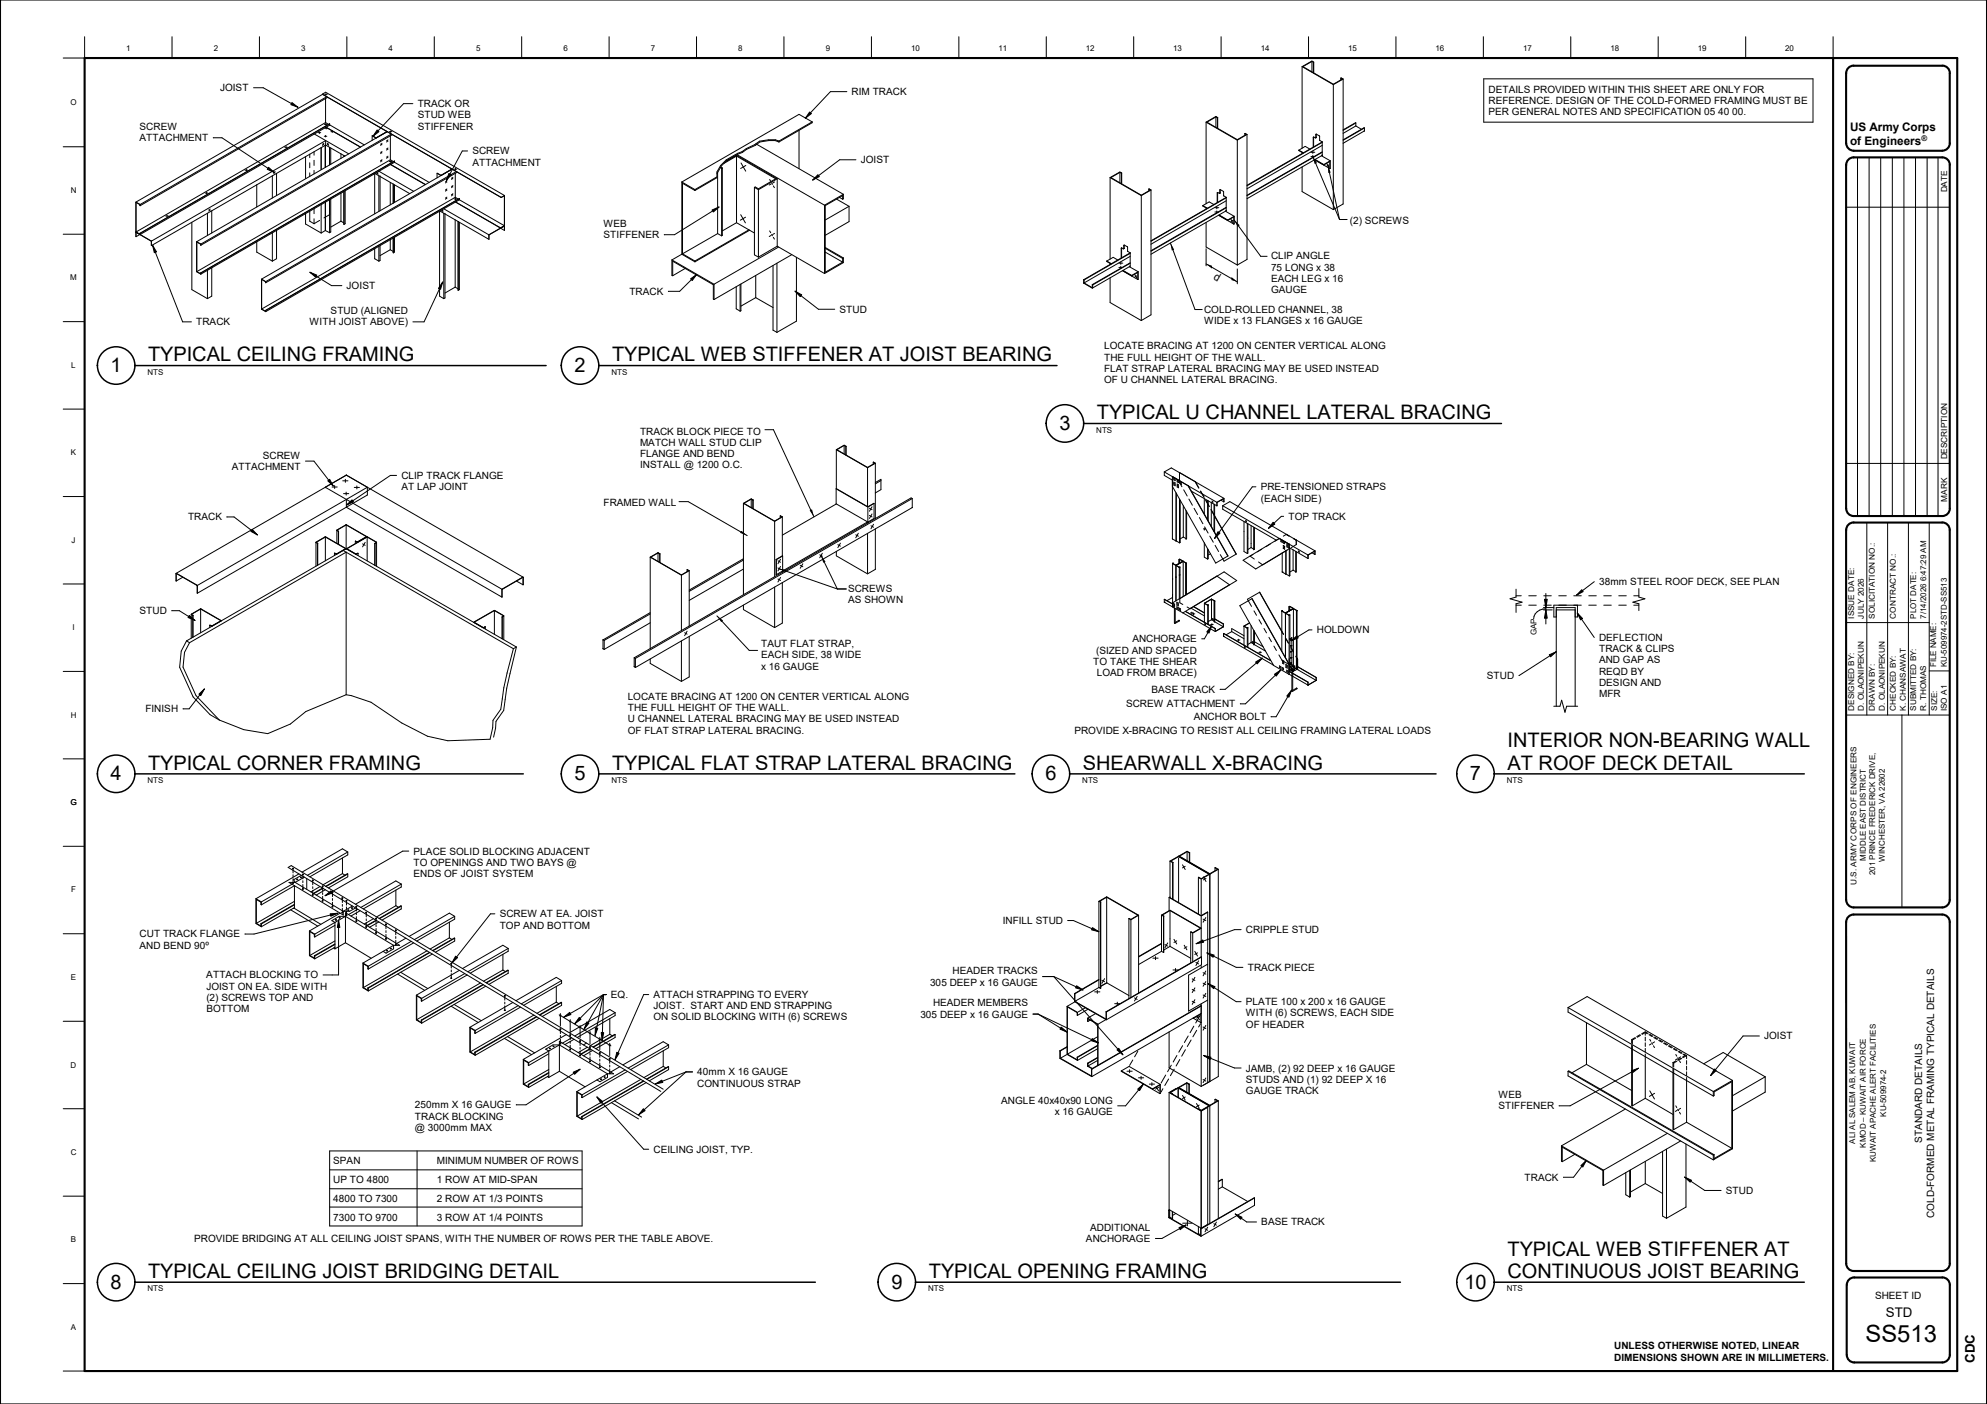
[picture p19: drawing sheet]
<svg xmlns="http://www.w3.org/2000/svg" width="841mm" height="594mm" viewBox="0 0 841 594" stroke-linecap="round" stroke-linejoin="round" font-family="sans-serif">
<defs><g id="words">
<text font-size="10.1" x="789.6" y="567.9">SS513</text>
<g font-size="8.5">
<text x="62.7" y="152.9">TYPICAL CEILING FRAMING</text>
<text x="259.1" y="152.9">TYPICAL WEB STIFFENER AT JOIST BEARING</text>
<text x="46.8" y="157.4">1</text>
<text x="243.2" y="157.4">2</text>
<text x="464.3" y="177.4">TYPICAL U CHANNEL LATERAL BRACING</text>
<text x="448.4" y="181.9">3</text>
<text x="638.1" y="316.2">INTERIOR NON-BEARING WALL</text>
<text x="62.7" y="325.7">TYPICAL CORNER FRAMING</text>
<text x="259.1" y="325.7">TYPICAL FLAT STRAP LATERAL BRACING</text>
<text x="458.3" y="325.7">SHEARWALL X-BRACING</text>
<text x="638.1" y="325.7">AT ROOF DECK DETAIL</text>
<text x="46.8" y="330.2">4</text>
<text x="243.2" y="330.2">5</text>
<text x="442.5" y="330.2">6</text>
<text x="622.2" y="330.2">7</text>
<text x="638.1" y="531.3">TYPICAL WEB STIFFENER AT</text>
<text x="46.8" y="545.3">8</text>
<text x="62.7" y="540.8">TYPICAL CEILING JOIST BRIDGING DETAIL</text>
<text x="377.3" y="545.3">9</text>
<text x="393.1" y="540.8">TYPICAL OPENING FRAMING</text>
<text x="619.8" y="545.3">10</text>
<text x="638.1" y="540.8">CONTINUOUS JOIST BEARING</text>
</g>
<g font-size="5.6">
<text x="798.2" y="557.4">STD</text>
<text x="835.9" y="576.7" transform="rotate(-90 835.9 576.7)">CDC</text>
</g>
<g font-size="5">
<text x="783.1" y="55.5">US Army Corps</text>
<text x="783.1" y="61.3">of Engineers</text>
<text x="513.3" y="118" transform="rotate(30 513.3 118)">d</text>
</g>
<g font-size="4.3">
<text x="93.1" y="38.6">JOIST</text>
<text x="630" y="39.2">DETAILS PROVIDED WITHIN THIS SHEET ARE ONLY FOR</text>
<text x="630" y="44">REFERENCE. DESIGN OF THE COLD-FORMED FRAMING MUST BE</text>
<text x="630" y="48.7">PER GENERAL NOTES AND SPECIFICATION 05 40 00.</text>
<text x="364.3" y="69.1">JOIST</text>
<text x="571.3" y="94.6">(2) SCREWS</text>
<text x="146.7" y="122.3">JOIST</text>
<text x="355.3" y="132.3">STUD</text>
<text x="545.3" y="220">TOP TRACK</text>
<text x="59.1" y="259.9">STUD</text>
<text x="557.4" y="268">HOLDOWN</text>
<text x="629.3" y="287.3">STUD</text>
<text x="487.4" y="293.2">BASE TRACK</text>
<text x="476.6" y="299.3">SCREW ATTACHMENT</text>
<text x="61.6" y="301.4">FINISH</text>
<text x="505.2" y="304.8">ANCHOR BOLT</text>
<text x="454.7" y="310.4">PROVIDE X-BRACING TO RESIST ALL CEILING FRAMING LATERAL LOADS</text>
<text x="424.4" y="391">INFILL STUD</text>
<text x="527.3" y="394.8">CRIPPLE STUD</text>
<text x="528.1" y="410.8">TRACK PIECE</text>
<text x="258.6" y="422.3">EQ.</text>
<text x="276.6" y="422.3">ATTACH STRAPPING TO EVERY</text>
<text x="527.3" y="425.3">PLATE 100 x 200 x 16 GAUGE</text>
<text x="276.6" y="427.1">JOIST. START AND END STRAPPING</text>
<text x="276.6" y="431.8">ON SOLID BLOCKING WITH (6) SCREWS</text>
<text x="527.3" y="430.1">WITH (6) SCREWS, EACH SIDE</text>
<text x="527.3" y="434.8">OF HEADER</text>
<text x="746.7" y="439.8">JOIST</text>
<text x="527.3" y="453.4">JAMB, (2) 92 DEEP x 16 GAUGE</text>
<text x="527.3" y="458.2">STUDS AND (1) 92 DEEP X 16</text>
<text x="527.3" y="462.9">GAUGE TRACK</text>
<text x="813.6" y="483.7" transform="rotate(-90 813.6 483.7)">STANDARD DETAILS</text>
<text x="141" y="500.5">UP TO 4800</text>
<text x="184.9" y="500.5">1 ROW AT MID-SPAN</text>
<text x="141" y="508.5">4800 TO 7300</text>
<text x="184.9" y="508.5">2 ROW AT 1/3 POINTS</text>
<text x="730.5" y="505.2">STUD</text>
<text x="818.7" y="515.3" transform="rotate(-90 818.7 515.3)">COLD-FORMED METAL FRAMING TYPICAL DETAILS</text>
<text x="141" y="516.5">7300 TO 9700</text>
<text x="184.9" y="516.5">3 ROW AT 1/4 POINTS</text>
<text x="82.2" y="525.5">PROVIDE BRIDGING AT ALL CEILING JOIST SPANS, WITH THE NUMBER OF ROWS PER THE TABLE ABOVE.</text>
<text x="793.6" y="549.7">SHEET ID</text>
</g>
<g font-size="4.2">
<text x="360.5" y="40.3">RIM TRACK</text>
<text x="176.8" y="45.3">TRACK OR</text>
<text x="176.8" y="50.1">STUD WEB</text>
<text x="59.1" y="59.8">ATTACHMENT</text>
<text x="59.1" y="55">SCREW</text>
<text x="176.8" y="54.9">STIFFENER</text>
<text x="199.9" y="65.3">SCREW</text>
<text x="199.9" y="70.1">ATTACHMENT</text>
<text x="255.5" y="96">WEB</text>
<text x="255.5" y="100.8">STIFFENER</text>
<text x="538" y="109.7">CLIP ANGLE</text>
<text x="538" y="114.5">75 LONG x 38</text>
<text x="538" y="119.2">EACH LEG x 16</text>
<text x="266.4" y="124.8">TRACK</text>
<text x="538" y="124">GAUGE</text>
<text x="83.1" y="137.7">TRACK</text>
<text x="131.1" y="137.7">WITH JOIST ABOVE)</text>
<text x="139.9" y="132.9">STUD (ALIGNED</text>
<text x="509.7" y="132.2">COLD-ROLLED CHANNEL, 38</text>
<text x="509.7" y="137">WIDE x 13 FLANGES x 16 GAUGE</text>
<text x="467.3" y="147.9">LOCATE BRACING AT 1200 ON CENTER VERTICAL ALONG</text>
<text x="467.3" y="152.7">THE FULL HEIGHT OF THE WALL.</text>
<text x="467.3" y="157.4">FLAT STRAP LATERAL BRACING MAY BE USED INSTEAD</text>
<text x="467.3" y="162.2">OF U CHANNEL LATERAL BRACING.</text>
<text x="270.9" y="183.9">TRACK BLOCK PIECE TO</text>
<text x="270.9" y="188.6">MATCH WALL STUD CLIP</text>
<text x="111.3" y="194.1">SCREW</text>
<text x="270.9" y="193.4">FLANGE AND BEND</text>
<text x="98.1" y="198.9">ATTACHMENT</text>
<text x="169.9" y="202.6">CLIP TRACK FLANGE</text>
<text x="270.9" y="198.2">INSTALL @ 1200 O.C.</text>
<text x="169.9" y="207.4">AT LAP JOINT</text>
<text x="533.6" y="207.5">PRE-TENSIONED STRAPS</text>
<text x="255.5" y="214">FRAMED WALL</text>
<text x="533.6" y="212.3">(EACH SIDE)</text>
<text x="79.6" y="220.2">TRACK</text>
<text x="358.9" y="250.4">SCREWS</text>
<text x="676.8" y="247.6">38mm STEEL ROOF DECK, SEE PLAN</text>
<text x="358.9" y="255.2">AS SHOWN</text>
<text x="322.2" y="273.8">TAUT FLAT STRAP,</text>
<text x="479.3" y="271.8">ANCHORAGE</text>
<text x="676.8" y="271.2">DEFLECTION</text>
<text x="676.8" y="276">TRACK &amp; CLIPS</text>
<text x="322.2" y="278.6">EACH SIDE, 38 WIDE</text>
<text x="462.7" y="281.3">TO TAKE THE SHEAR</text>
<text x="463.9" y="276.6">(SIZED AND SPACED</text>
<text x="676.8" y="280.7">AND GAP AS</text>
<text x="322.2" y="283.3">x 16 GAUGE</text>
<text x="464.2" y="286.1">LOAD FROM BRACE)</text>
<text x="676.8" y="285.5">REQD BY</text>
<text x="676.8" y="290.2">DESIGN AND</text>
<text x="265.7" y="296.2">LOCATE BRACING AT 1200 ON CENTER VERTICAL ALONG</text>
<text x="676.8" y="295">MFR</text>
<text x="265.7" y="300.9">THE FULL HEIGHT OF THE WALL.</text>
<text x="265.7" y="305.7">U CHANNEL LATERAL BRACING MAY BE USED INSTEAD</text>
<text x="265.7" y="310.5">OF FLAT STRAP LATERAL BRACING.</text>
<text x="175" y="361.6">PLACE SOLID BLOCKING ADJACENT</text>
<text x="175" y="366.4">TO OPENINGS AND TWO BAYS @</text>
<text x="175" y="371.1">ENDS OF JOIST SYSTEM</text>
<text x="211.5" y="388.2">SCREW AT EA. JOIST</text>
<text x="211.5" y="392.9">TOP AND BOTTOM</text>
<text x="59.1" y="401.4">AND BEND 90º</text>
<text x="59.1" y="396.7">CUT TRACK FLANGE</text>
<text x="403.2" y="412.3">HEADER TRACKS</text>
<text x="87.3" y="414">ATTACH BLOCKING TO</text>
<text x="87.3" y="418.8">JOIST ON EA. SIDE WITH</text>
<text x="393.7" y="417.1">305 DEEP x 16 GAUGE</text>
<text x="87.3" y="423.5">(2) SCREWS TOP AND</text>
<text x="394.9" y="425.8">HEADER MEMBERS</text>
<text x="87.3" y="428.3">BOTTOM</text>
<text x="389.6" y="430.6">305 DEEP x 16 GAUGE</text>
<text x="295.1" y="455">40mm X 16 GAUGE</text>
<text x="295.1" y="459.8">CONTINUOUS STRAP</text>
<text x="423.8" y="467">ANGLE 40x40x90 LONG</text>
<text x="634.2" y="464.6">WEB</text>
<text x="175.6" y="469">250mm X 16 GAUGE</text>
<text x="175.6" y="473.8">TRACK BLOCKING</text>
<text x="446.5" y="471.8">x 16 GAUGE</text>
<text x="634.2" y="469.4">STIFFENER</text>
<text x="175.6" y="478.5">@ 3000mm MAX</text>
<text x="276.6" y="487.8">CEILING JOIST, TYP.</text>
<text x="141" y="492.5">SPAN</text>
<text x="184.9" y="492.5">MINIMUM NUMBER OF ROWS</text>
<text x="645.3" y="499.6">TRACK</text>
<text x="461.4" y="520.8">ADDITIONAL</text>
<text x="533.9" y="518.5">BASE TRACK</text>
<text x="459.7" y="525.6">ANCHORAGE</text>
<text x="683.2" y="570.8">UNLESS OTHERWISE NOTED, LINEAR</text>
<text x="683.2" y="575.8">DIMENSIONS SHOWN ARE IN MILLIMETERS.</text>
</g>
<g font-size="3.5">
<text x="824.1" y="81.4" transform="rotate(-90 824.1 81.4)">DATE</text>
<text x="824.1" y="194.4" transform="rotate(-90 824.1 194.4)">DESCRIPTION</text>
<text x="824.1" y="212.2" transform="rotate(-90 824.1 212.2)">MARK</text>
</g>
<g font-size="3.4">
<text x="53.5" y="21.5">1</text>
<text x="90.5" y="21.5">2</text>
<text x="127.5" y="21.5">3</text>
<text x="164.5" y="21.5">4</text>
<text x="201.5" y="21.5">5</text>
<text x="238.5" y="21.5">6</text>
<text x="275.5" y="21.5">7</text>
<text x="312.5" y="21.5">8</text>
<text x="349.5" y="21.5">9</text>
<text x="385.6" y="21.5">10</text>
<text x="422.6" y="21.5">11</text>
<text x="459.6" y="21.5">12</text>
<text x="496.6" y="21.5">13</text>
<text x="533.6" y="21.5">14</text>
<text x="570.6" y="21.5">15</text>
<text x="607.6" y="21.5">16</text>
<text x="644.6" y="21.5">17</text>
<text x="681.6" y="21.5">18</text>
<text x="718.6" y="21.5">19</text>
<text x="755.6" y="21.5">20</text>
<text x="29.8" y="44.6">O</text>
<text x="29.9" y="81.6">N</text>
<text x="29.8" y="118.6">M</text>
<text x="30.2" y="155.6">L</text>
<text x="62.4" y="158.6">NTS</text>
<text x="258.8" y="158.6">NTS</text>
<text x="464" y="183">NTS</text>
<text x="30" y="192.6">K</text>
<text x="30.3" y="229.6">J</text>
<text x="815.2" y="245.9" transform="rotate(-89 815.2 245.9)">6:47:29 AM</text>
<text x="784.8" y="261.7" transform="rotate(-90 784.8 261.7)">ISSUE DATE:</text>
<text x="788.9" y="261.7" transform="rotate(-90 788.9 261.7)">JULY 2026</text>
<text x="793.6" y="261.7" transform="rotate(-90 793.6 261.7)">SOLICITATION NO.:</text>
<text x="802.4" y="261.7" transform="rotate(-90 802.4 261.7)">CONTRACT NO.:</text>
<text x="811.1" y="261.7" transform="rotate(-90 811.1 261.7)">PLOT DATE:</text>
<text x="815.2" y="261.7" transform="rotate(-89 815.2 261.7)">7/14/2026</text>
<text x="30.7" y="266.6">I</text>
<text x="650.4" y="268.9" transform="rotate(-89 650.4 268.9)">GAP</text>
<text x="819.6" y="282.3" transform="rotate(-90 819.6 282.3)">FILE NAME:</text>
<text x="824.1" y="282.3" transform="rotate(-90 824.1 282.3)">KU-509974-2STD-SS513</text>
<text x="29.9" y="303.6">H</text>
<text x="784.8" y="300.8" transform="rotate(-90 784.8 300.8)">DESIGNED BY:</text>
<text x="788.9" y="300.8" transform="rotate(-90 788.9 300.8)">D. OLAONIPEKUN</text>
<text x="793.6" y="300.8" transform="rotate(-90 793.6 300.8)">DRAWN BY:</text>
<text x="797.8" y="300.8" transform="rotate(-90 797.8 300.8)">D. OLAONIPEKUN</text>
<text x="802.4" y="300.8" transform="rotate(-90 802.4 300.8)">CHECKED BY:</text>
<text x="806.6" y="300.8" transform="rotate(-90 806.6 300.8)">K. CHANSAWAT</text>
<text x="811.1" y="300.8" transform="rotate(-90 811.1 300.8)">SUBMITTED BY:</text>
<text x="815.2" y="300.8" transform="rotate(-90 815.2 300.8)">R. THOMAS</text>
<text x="820" y="300.8" transform="rotate(-90 820 300.8)">SIZE:</text>
<text x="824.1" y="300.9" transform="rotate(-90 824.1 300.9)">ISO A1</text>
<text x="62.4" y="331.3">NTS</text>
<text x="258.8" y="331.3">NTS</text>
<text x="458.1" y="331.3">NTS</text>
<text x="637.8" y="331.3">NTS</text>
<text x="29.8" y="340.6">G</text>
<text x="789.7" y="364.2" transform="rotate(-90 789.7 364.2)">MIDDLE EAST DISTRICT</text>
<text x="797.7" y="364.6" transform="rotate(-90 797.7 364.6)">WINCHESTER, VA 22602</text>
<text x="793.7" y="370.2" transform="rotate(-90 793.7 370.2)">201 PRINCE FREDERICK DRIVE,</text>
<text x="30.1" y="377.6">F</text>
<text x="785.8" y="374.5" transform="rotate(-90 785.8 374.5)">U.S. ARMY CORPS OF ENGINEERS</text>
<text x="30" y="414.7">E</text>
<text x="29.9" y="451.7">D</text>
<text x="798.3" y="472.5" transform="rotate(-90 798.3 472.5)">KU-509974-2</text>
<text x="785.2" y="483.9" transform="rotate(-90 785.2 483.9)">ALI AL SALEM AB, KUWAIT</text>
<text x="789.7" y="485.6" transform="rotate(-90 789.7 485.6)">KMOD – KUWAIT AIR FORCE</text>
<text x="29.9" y="488.8">C</text>
<text x="794" y="491.7" transform="rotate(-90 794 491.7)">KUWAIT APACHE ALERT FACILITIES</text>
<text x="30" y="525.7">B</text>
<text x="62.4" y="546.4">NTS</text>
<text x="392.9" y="546.4">NTS</text>
<text x="637.8" y="546.4">NTS</text>
<text x="30" y="562.7">A</text>
</g>
<text font-size="3.3" x="813.3" y="59.8">®</text>
</g></defs>
<g fill="none" stroke="#000" stroke-width=".42">
<path d="M35.8 15.5v9.1h-9M72.8 15.5v9.1M109.8 15.5v9.1M146.8 15.5v9.1M183.8 15.5v9.1M220.8 15.5v9.1M257.8 15.5v9.1M294.8 15.5v9.1M331.8 15.5v9.1M368.9 15.5v9.1M405.8 15.5v9.1M442.8 15.5v9.1"/>
<path d="M479.8 15.5v9.1M516.8 15.5v9.1M553.8 15.5v9.1M590.8 15.5v9.1M627.8 15.5v9.1M664.8 15.5v9.1M701.8 15.5v9.1M738.9 15.5v9.1M775.9 15.5v9.1M107.3 37.1h4.1l14.7 8.3M136.5 39.9l-79 45.6M137.4 39.9h1.1"/>
<path d="M138 39.6v.7M358.4 38.8h-6.9l-10.6 11.2M551.1 28.2l13.2 7.6M551.1 28.2v34.5M555.3 26l-3.8 2.2 12.8 7.4 3.9-2.2-.7-.3M555.3 26v4.4M555.3 26l.6 .4M555.9 26.4v4.4M556 26.3l-.7-.5-4.2 2.4M556 26.3l-.1 .1M556 26.3v4.6M564.3 35.8v52.9"/>
<path d="M567.5 33.1l1 .3M567.5 33.1v.7M568.5 33.4v52.9l-4.2 2.4M568.5 33.4l-4.2 2.4M90.3 58.3h3.6l22.1 14.6M123.6 43.4l2.5 2-3-1.1zM133 56.7l14.6 8.4M134.7 56.1h1.1M135.2 55.8v.7M137.2 57.7h1.1M137.3 52.6h1.1M137.5 54.2h1.1"/>
<path d="M137.8 41.7v10.2M137.8 57.3v.7M137.8 51.9l-80.2 46.3M137.8 51.9l1.3 .7M137.8 52.3v.6M138 53.8l14.6 8.4M138 53.9v.7M138.3 40.9l-79 45.6M138.7 41.2l-79.4 45.8M139.5 52.5v.5l-80.2 46.2M139.5 52.5l-80.2 46.3M139.5 52.5l-80.3 46.2"/>
<path d="M139.5 52.8l14.7 8.5M140.1 55.7h1.1M140.6 55.4v.7M157.5 57.4l1.7 1 4.7-2.7-80.7 46.6M157.5 57.4v2M157.6 57.4l1.6 .9M159.6 55l.8 .7-2.5 2zM163.5 55.5v.3M163.7 59.5l.5 .3M164.2 59.1l-.5 1M164.8 55.7h1.1M165.2 57.4v10.2"/>
<path d="M165.3 55.4v.7M165.7 56.7l-80.7 46.6M166.1 57l-81.1 46.8M174.8 43.9h-4l-12.9 13.8M329.7 59.7l-1.5-.6h-2.9l-3.8 .6-7.5 4.5a16 16 0 0 0-10.6 8.6v2.4l-9.3 5.4M329.7 59.7v.4M338.2 55.2v16.2M342.7 47.4l.8 .6-2.6 2zM343.7 51.6l-5.5-3.2-49.6 28.6M343.7 51.6v.3l-14 8.2M343.7 51.6l-14 8.1M510.5 51.7v34.5"/>
<path d="M510.5 51.7l13.2 7.6M514.6 49.5l-3.8 2.2 12.9 7.4 3.8-2.2-.6-.3M514.6 49.5v4.4M514.6 49.5l.7 .3M515.3 49.8v4.4M515.4 49.7l-.8-.4-4.1 2.4M515.4 49.7l-.1 .1M515.4 49.7v4.6M523.7 59.3v52.8M526.9 56.6l.9 .3M526.9 56.6v.7M527.8 56.9v52.9l-4.1 2.3"/>
<path d="M527.8 56.9l-4.1 2.4M556 58v4.1M557.1 58.3l-1.3-.2v4.1M557.1 58.3h-.2M557.1 56.8v1.5M558.5 57.5l-1.5-.7-.1 1.5M558.5 57.5v.1M558.5 57.6v1.8l1.1 .7M573.9 53.3l-5.4 3.1M573.9 53.3l2.3 1.4M573.9 52v1.3M573.9 52l-5.4 3"/>
<path d="M573.9 52l-5.4 3.2M577.5 55.4l-.1 .1M577.5 55.4l-9 5.2M577.5 54.1v1.3M577.5 54.1l-9 5.1M577.5 54.1l-9 5.3M26.8 62.1h9M103.7 72h1.1M104.3 71.7v.6M108.7 78.2v9.4M113.7 70.8l2.3 2.1-2.9-1.3zM115.3 74.4v9.4"/>
<path d="M115.9 72.9l.5 .3M116.4 72.6l-.5 .9M117.1 73.4v9.3M120.5 62.3h1.1M121.1 62v.6M129.3 66.3v9.2M131.1 65.2v1.5M131.1 68.9v2.1M131.1 73.2v1.4M132.9 64.2v1.5M132.9 67.8v2.2M132.9 72.1v1.5"/>
<path d="M135.9 62.5v9.2M136.5 60.9l.6 .4M137.1 60.6l-.6 1M137.7 61.4v9.4M137.8 61.4v-1.9l-73.6 42.5M137.8 61.4l-73.7 42.5v-1.9l-6.6-3.8M137.8 61.4l8.2 4.6M138.6 60.6l.5 1M139.1 60.9l-.5 .3M139.5 62.4v7.4M140 62.6v6.9M144.3 65.1v1.9"/>
<path d="M145.5 65.8v.5M145.6 65.9v.4M158.6 73.5v17M158.7 73.4l14.7 8.5M159.6 72.9l.4 .9M160 73.2l-.5 .2M160.4 74.4v15.1M160.4 72.5l14.6 8.4M160.9 74.4v14.8M161.1 67.9l.6 .3M161.1 64.4l.6 .3M161.1 60.9l.6 .4"/>
<path d="M161.7 67.5l-.6 1M161.7 64.1l-.6 .9M161.7 60.6l-.6 1M163.7 62.9l.5 .3M163.7 66.4l.5 .3M164.2 62.6l-.5 .9M164.2 66.1l-.5 .9M164.8 68.4h1.1M165.2 77.2v9.5M165.2 67.6l-81.9 47.3 1.7 1M165.2 67.6l1.3 .8M165.3 68v.7"/>
<path d="M165.4 69.6l14.6 8.5-14.7-8.5M166.4 77.9v8M166.9 68.2h.1M167 68.7l-82 47.3M167 68.7l14.7 8.5M167 68.2l-82 47.3M167 68.2v.5M167 78.2v7.4M185 75.2v-1.9l1.6 1 4.7-2.7-80.6 46.5M188.6 76.8l.5 .3M189.1 76.5l-.5 .9M189.1 79.9l-.5 1"/>
<path d="M190 73.4l.9 .5-2 2.6zM191 71.4v.3M191.1 78.8l.6 .3M191.1 75.3l.6 .4M191.3 71.5l-4.7 2.7-1.6-.9M191.7 78.5l-.6 .9M191.7 75l-.6 .9M192.2 71.6h1.1M192.7 73.3v10.2M192.8 71.2v.7M193.1 72.6l-80.6 46.6M193.5 72.9l-81 46.7"/>
<path d="M197.9 63.9h-2.2l-6.8 12.6M288.6 77v30.6M288.6 77l5.5 3.2M303.4 74.8l-9.3 5.4M303.7 73v25.8M304.9 71l.5 .2M305.1 70.7l.6 .4M305.4 71.2v28.6M305.7 71.1v28.5l-.3 .2M305.7 71.1l-.3 .1M307.2 68.3l4.5-2.6 17.3 10M311.7 66l16.6 9.7-7.3 4.2-1.3-.8-.4 .2"/>
<path d="M311.7 66v28.2M311.7 66l-5.3 3.2M312 65.4l37 21.4M313.6 69l2 3.4M315.7 70l-2.2 1.3M319.3 79.3v28.5l1.7 1M319.3 79.3l1.7 1M319.9 60.8l37.1 21.4M325.8 75.9l.4 .8M326.4 77.9l-.8 .4M326.6 77.3l.3 .7M327.3 78.7l.5 .7"/>
<path d="M327.8 77l-.8 .5M329 75.7v28.5M329 75.7l-8 4.6M329.7 60.1l-1.6-.6h-2.7l-3.8 .6-1.9 1.4-3.6 1.7-1.9 1.3a16 16 0 0 0-10.8 9M346.2 73.9l.6 .8-2.8 1.5zM362.3 67.6h-6.9l-11.4 8.6M469.9 75.1v34.5M469.9 75.1l13.2 7.7M474 72.9l.6 .4M474 72.9v4.4M474 72.9l-3.8 2.2 12.9 7.5 3.8-2.2-.7-.4M474.6 73.3v4.4"/>
<path d="M474.8 73.2l-.2 .1M474.8 73.2v4.6M474.8 73.2l-.8-.4-4.1 2.3M549.7 63.5l2 1.1M549.7 63.5l1.8 1.2M551.1 70.6v10.5l13.2 7.6M551.1 64.5v.4M554.4 63.1l-2-1.2-2.7 1.6M554.9 66.3h1.3M554.9 64.4h1.6M555.7 66.3l11.3 26.6M555.7 64v.9"/>
<path d="M555.7 65.7v.8M556.5 67.7l6.4 3.6M556.7 67.5l3.6 2.1M559.4 66l3.6 2M559.6 60.1v5.7l-31.8 18.3M559.6 64.3l-31.8 18.3M559.6 60.2l-31.8 18.4M559.6 60.1l-31.8 18.3M559.6 61.5l-31.8 18.4M559.6 64.4l-31.8 18.4M560.3 69.6l2.6-1.3v3M561.6 69.3l.9 1.5"/>
<path d="M562.1 70l4.9 22.9M562.5 69.8l-.9 .5M563 68l-.1 3.3M563 68l-2.7 1.6M786.2 66.6v151.8M791.1 66.6v151.8M796 66.6v151.8M800.9 66.6v151.8M805.9 66.6v151.8M810.8 66.6v151.8M815.7 66.6v151.8M820.3 66.6v151.8"/>
<path d="M26.8 99.1h9M57.5 98.2l1.8 1M57.5 85.5l.1 14.7 1.6-1M57.5 85.5l1.8 1M57.6 85.6l1.6 1M57.6 98.2l1.6 .9M59.2 98.7l.1 .5M59.2 87h.1M59.2 98.7l.1 .1M59.3 86.5v.5M70.1 91.4h1.1M70.7 91.1v.6"/>
<path d="M81.2 94.1v28.5l6.6 3.8M86.9 81.7h1.1M87.5 81.4v.6M87.8 90.3v9.3M88.4 88.7l.5 .3M88.9 88.4l-.5 1M89.6 89.2v9.4M115.3 98.5v12M117.1 97.5v12l-1.8 1M129.3 90.3v4.5l6.6 3.8M131.1 89.4v4.2l1.8 1.1M132.9 88.4v2"/>
<path d="M132.9 92.6v2.1M135.3 93.3l-2.4 1.4M135.9 86.5v12.1M137.7 85.4v12.1M137.7 97.5l1.8 1M137.7 97.5l-1.8 1.1M139.5 90.8l-2.4 1.4M139.5 84.5v14M140 84.2v14l-.5 .3M144.3 93.6l-4.3 2.5M144.3 93.6l1.2 .7M144.3 81.7v11.9"/>
<path d="M145.5 81.1l.1 13.8M145.6 81v13.9M146.1 80.7v14l-.5 .2M186.1 89.4v35.9l1.7 1.1M186.2 89.3l20.7 12v-1.9M187 88.8l.5 .8M187.5 89l-.6 .3M187.8 88.4l19 10.9M187.8 90.3v36.1M188.3 90.3v35.8l-.5 .3M188.6 80.3l.5 .3M188.6 83.7l.5 .3"/>
<path d="M189.1 83.4l-.5 .9M191.1 82.3l.6 .3M191.7 81.9l-.6 1M192.2 84.2h1.1M192.7 93v28.5M192.7 83.5l-82 47.3M192.7 83.5l1.3 .7M192.8 83.9v.6M193.9 93.7l.1 29.1M194 93.8v29M194.4 84v.1M194.4 84.5l19.1 11"/>
<path d="M194.4 84.1l-82 47.3M194.4 84.5l-81.9 47.4M194.4 84.1v.4M194.4 94.1v28.5l-.4 .2M213.5 95.6l-6.5 3.8M213.5 82.7v14.8l-20.7-12 19.1 10.9 1.6-.9M213.5 82.7l-75.7-43.7-1.4 .8 75.7 43.8 1.4-.8M213.5 95.5l-1.6 1M213.5 95.5l-6.6 3.9M213.5 82.7l-1.4 .8M294.1 80.6l-5.2-3v29.8M294.1 80.2v.4"/>
<path d="M301.4 88.9l2.9-1.3-2.4 2.1zM303.7 98.8l-14.8 8.6M303.7 98.8l1.7 1M304.3 87.6l-18.8 11.7h-4.4M311.7 94.2l7.6 4.4M311.7 94.2l-6 3.5M313.5 90.8l2 3.5M315.6 91.9l-2.2 1.3M317 97.2l-22.9 13.2M317.3 97.4l-23.2 13.4M321 80.3v28.5M325.8 97.7l.4 .8"/>
<path d="M326.4 99.6l-.8 .5M326.6 99.1l.3 .7M327.8 98.8l-.8 .4M349 86.8v28.9M354.1 84.2l5.3 3.1M355.3 83.5l1.4 .8M356.7 84.3v-1.5l-7.4 4.2v28.2l7.4-4.3M357 82.2l-8 4.6M357 82.2v1.9l-.3 .2M359.4 87.3v6.5l-10.1 5.8M359.4 87.3l-10.1 5.8M483.1 82.8v52.8"/>
<path d="M486.2 80l1 .4M486.2 80v.7M487.2 80.4v52.8l-4.1 2.4M487.2 80.4l-4.1 2.4M509.1 87l1.8 1.2M509.1 87l1.9 1.1M510.5 88v.4M510.5 94.1v10.4l13.2 7.6M513.8 86.5l-2-1.1-2.7 1.6M514.2 87.9h1.7M514.2 89.7h1.4M515 87.4v1"/>
<path d="M515 89.2v.8M515.3 81.5l.9 .3 .1-1.4 .3-.1 1.3 .7v1.8l1.1 .7M515.3 81.5l-.1 4.2M515.4 81.5v4.1M516 91l3.6 2.1M516.5 80.3l-.2 1.4M518.8 89.4l3.6 2.1M519 83.5v5.7l-31.8 18.4M519 83.5l-31.8 18.4M519 85l-31.8 18.3M519 87.7l-31.8 18.4M519 83.7l-31.8 18.4"/>
<path d="M519 87.9l-31.8 18.4M519.6 93.3l-3.7-2.2 6.3 3.7M519.6 93.3l2.6-1.5v3M519.6 93.1v.2M521 92.7l.8 1.6M521.8 93.2l-.8 .6M522.4 93.1l11.2 15.4h2.7M522.4 91.5l-.2 3.3M522.4 91.5l-2.8 1.6M567 92.9h3.2M781.4 87.7h43.8M64.1 102.1v1.8"/>
<path d="M64.6 103.8l1.7 2.8-1 .3zM64.6 103.8l12.7 32.4h3.7M83.2 102.3v12.7l1.8 1M83.2 102.3l1.8 1M83.3 102.4l1.7 .9M85 115.5v.5M85 103.7v.1M85 115.5h.1M85 103.3v.5M87.8 114.4v12M89.6 113.4v11.9l-1.8 1.1M108.7 102.3v4.4l6.6 3.8"/>
<path d="M110.7 118.1v12.7l1.8 1.1M110.7 118.1l1.8 1.1M112.5 119.2v.4M112.5 119.6l-.1-.4-1.7-1v12.6M131.1 115.2l3 1.2-.5 .9zM131.1 115.2l9.2 5.7h4.4M158.6 105.2v4.3l1.8 1M160.4 104.2v6.3M160.9 103.9v6.3l-.5 .3M165.2 101.4v4.3M165.2 105.7l1.2 .7M165.2 105.7l-4.3 2.5"/>
<path d="M166.4 106.9l.1 .1M166.5 100.7v6.3M167 100.4v6.3l-.5 .3M187.4 119.3l-.9 3.1-.9-.4zM187.4 119.3l-7.9 16.9h-4.7M284.4 110l17.8 10.3M284.4 110v6.5l.3 .2M284.7 116.7v-6.2l17.2 10v6.1l.3 .1M288.6 107.6l-4.2 2.4M288.6 107.6l5.5 3.2M288.9 107.4l5.2 3M290 113.6l-5.3 3.1"/>
<path d="M292.3 118l2.6-1.9-1.9 2.6zM294.1 110.4v.4M294.9 116.1l-7.2 7.2h-4.8M319.9 116.6v9.3M327.2 112.4v27.3l1.6 .9M327.3 100.4l.5 .8M328.8 111.4v29.2M329 104.2l20 11.5M329 104.2l-8 4.6M329.6 104.5l-27.4 15.8M335.2 107.7l-33 19M337.1 108.9v27l-8.3 4.7"/>
<path d="M349.3 105.1l7.4 4.2M349.3 104.7l7.7 4.4M349.3 106.7l7.4 4.2M356.7 109.3v1.6M357 109.1v2l-8 4.6M357 109.1l-.3 .2M458.7 118.4v1.4l3.5 2.1 .3-.1M458.7 118.4l.2 .1M458.9 118.5v1.2M458.9 119.7l3.4 2.1v-1.4M468.5 110.4l1.7 1.3M468.5 110.4l1.9 1.2"/>
<path d="M469.9 117.6v10.4l13.2 7.6M469.9 111.5v.4M473.1 110l-1.9-1.1-2.7 1.5M473.6 113.2h1.3M473.6 111.3h1.6M474.4 110.9v.9M474.4 112.7v.8M474.7 104.9v4.2M475.4 114.5l3.6 2M475.7 105.2l-1.1-.2v4.2M475.7 105.2v-1.4l.2-.1 1.3 .7 .1 1.9 1 .6M475.8 105.2h-.1"/>
<path d="M475.8 105.2h-.2M475.8 103.8v1.4M478 112.9h.1M478.1 112.9l3.7 2.1M478.3 106.9v.1M478.3 112.7l-15.8 9.1M478.3 112.7h.1M478.3 107v5.7M478.4 111.2l-16.1 9.2M478.4 111.4l-15.9 9.2M478.4 108.5l-19.5 11.2M478.4 107l-19.7 11.4"/>
<path d="M478.4 107.2l-19.5 11.3M479 116.8l-3.8-2.2 6.4 3.7M479 116.8l2.6-1.5v3M479 116.5v.3M480.3 116.2l.9 1.5M481.2 116.7l-.9 .5M481.8 115l-2.8 1.5M481.8 115l-.2 3.3M495.4 102.8l10.4 28.2h3M510.5 105.2v7.3M510.5 111.7l13.2 7.6M523.7 113.8v6.3"/>
<path d="M26.8 136.1h9M110.7 130.8l1.7 .9v-.3M112.4 131.4l.1 .5M192.7 121.5l1.2 .7M192.7 121.5l-4.4 2.5M302.2 120.3v6.4M311.6 121.3v9.4l1.7 1M313.3 120.4v11.3M313.6 120.2v11.3l-.3 .2M319.9 125.9l7.3 4.2M319.9 125.9l-6.3 3.6M336.5 123.2l2.8 1.6-.6 .7z"/>
<path d="M336.5 123.2l9.9 7.7h6.9M462.3 120.4l.2 .2M462.5 120.6v1.2M26.8 173.1h9M129.3 195.1h3.6l8.2 10.6M323.8 181.8h3.6l17.1 36.9M354 190.3l-.1 22.9M354 190.3l13.2 7.6M357.3 188.6v3.3M358 188.9v3.6M358 188.9l-.7-.4-3.1 1.8 13 7.5 3.1-1.8-.7-.4M358.1 188.8v3.7"/>
<path d="M358.1 188.8l-.1 .1M358.1 188.8l-.8-.4-3.3 1.9M367.2 197.9v16.3M369.6 195.6l.9 .4M369.6 195.6v.8M370.5 196v23.4M370.5 196l-3.3 1.9M492.8 199.7l3-1.7 22.2 12.9M492.8 199.7v1.5l3.4 2M492.8 199.7l22.3 12.9M781.4 196.1h43.8M26.8 210.1h9"/>
<path d="M96 218.7h3.1l9.9 7.7M137.8 206.1l-.1 .3M137.9 206.3l74.4 42.9M138.7 203.5l.8-.7 1.6 2.9zM140.5 206.1h2.2M141.6 205.4v1.3M145.1 203.5h2.2M145.4 208.9h2.2M146.2 202.8v1.3M146.5 208.2v1.3M146.5 201.1l74.9 43.1M146.5 201.1l-72 41.5"/>
<path d="M146.6 201l-.1 .1M146.6 211.5v3.1l65.8 38M146.7 213.7l2.3-2.2 .6 .8zM149.9 206.2h2.2M151 205.6v1.3M155.3 206.3l-71.6 41.3M155.3 206.1l.2 3.4-71.9 41.5M167.9 201.2h-2.7l-18.5 12.5M287.4 212.3h3.9l25 14.4M314.7 213l13.2 7.6M314.7 213v38.7M318 211.3v3.4"/>
<path d="M318.6 211.6l-.6-.4-3.1 1.8 13 7.5 3.1-1.8-.8-.4M318.6 211.6v3.6M318.8 211.5v3.8M318.8 211.5l-.2 .1M318.8 211.5l-.8-.4-3.3 1.9M330.2 218.3l.9 .4M330.2 218.3v.8M331.1 218.7v16.5M331.1 218.7l-3.2 1.9M353.9 206.8l13.4 7.7 2.7-1.5-2.7 1.5zM354 213.2l-22.9 13.2M367.3 214.8v5.8"/>
<path d="M368 218.1l1.1 .6M368 215.1l1.1 .6M369.1 217.5l-1.1 1.9M369.1 214.4l-1.1 1.9M370 213v6.4l-2.7 1.5-13.4-7.7M370.5 204.2l2.4-1.4v4.4l-2.4 1.4M372.9 203.3l-2.4 1.4M385.6 210.7l-117.2 67.6M385.7 210.7l.4 .2M386.1 214.8h.1M386.1 214.8l-117.2 67.6M386.1 210.9v3.9"/>
<path d="M386.1 210.9l-117.2 67.7M496.8 202.3l.2 .3M496.8 202.9l.2 .3M496.8 203.9l.2 .3M496.8 204.5l.2 .3M496.8 205.1l.2 .3M497 202.4l-.2 .1M497 203l-.2 .1M497 204.6l-.2 .1M497 204l-.2 .1M497 205.1l-.2 .1M497.2 203.1l.2 .3"/>
<path d="M497.2 202.6l.2 .3M497.2 204.8l.2 .3M497.2 205.3l.2 .3M497.2 204.2l.2 .3M497.4 202.7l-.2 .1M497.4 203.2l-.2 .1M497.4 204.9h-.2M497.4 204.3l-.2 .1M497.4 205.4l-.2 .1M497.8 208.5v20.4M497.9 208.7v20.2M498.2 204.8l.2 .3"/>
<path d="M498.2 203.2l.2 .2M498.2 203.7l.2 .3M498.2 205.9l.2 .3M498.2 205.4l.2 .3M498.4 203.2l-.2 .1M498.4 203.8l-.2 .1M498.4 204.9l-.2 .1M498.4 206l-.2 .1M498.4 205.4l-.2 .1M498.7 205.1l.2 .3M498.7 203.4l.2 .3M498.7 204l.2 .3"/>
<path d="M498.7 206.2l.2 .2M498.7 205.6l.2 .3M498.9 203.5l-.2 .1M498.9 204.1l-.2 .1M498.9 205.7l-.2 .1M498.9 206.2l-.2 .1M498.9 205.1l-.2 .1M499.2 211.2v18.5M499.4 203.9l.2 .2M499.4 204.4l.2 .3M499.5 211.6v17.9l-.3 .2M499.6 204h-.2"/>
<path d="M499.6 204.5l-.2 .1M500 204.1l.1 .3M500 204.7l.1 .3M500.1 204.3h-.1M500.1 204.8l-.1 .1M500.3 206l-1.1-1.9 .1-4.2 6.7 3.9 1.4 2.7M500.8 214v13.2M501 207.3l1.5 2.6M502 215.9v12.2l.2-.1v-11.5M503 205.5l16.8 29.7-5.2 3.1-18.4-32.5M503.2 211.2l1.5 2.6M504.2 207.8l10.9 6.2"/>
<path d="M505.4 215.1l1.5 2.6M505.8 203.8l1.6 2.7M507.7 219l1.4 2.6M509.7 210.4l-1.6-2.5 1.5 2.5M509.7 210.9v6.6M510.3 211.8l1.5 2.6M510.4 211.7l1.5 2.6M511.1 211.8v8.1M511.4 211.9v8.5M512.7 212.7v10.1M513 212l.4 .7M513.4 212.2l-.4 .3"/>
<path d="M513.8 213.3v11.4M514.1 218.4l-1.5-2.7 10.7 18.7-5.2 3-1.6-2.7M514.1 213.5v11.7M515.1 212.6v1.4M515.1 214h.1M516.8 211.7l1.2 .6M517.5 214l36.1 20.8M517.5 214v1.5l22.6 13M517.5 214l3-1.7 36.1 20.8M518 212.3v-1.4l-2.9 1.7M518 210.9v1.4M518 210.9l-2.9 1.7"/>
<path d="M531.6 206h-1.5l-16 21.8M543.3 218.5h-1l-5.4 5.1M106.8 224l2.2 2.4-2.8-1.6zM133.7 229.5l.7 .5M133.7 229.5v10.1M133.8 229.4l-.1 .1M133.8 229.4l3.9-2.2 8.6 5M133.9 229.5h.1M133.9 229.4v.1M133.9 229.5l.6 .4M134.4 230v9.2M134.5 229.9v9.2"/>
<path d="M134.5 229.9l-.1 .1M137.6 227.3l-3.7 2.1M137.7 227.5v9.8M137.7 227.2l8.5 4.9M137.7 227.2l-.1 .1M141.6 234.1l.7 .3M141.6 234.1v.9M142.3 234.4h.1M142.6 224.4l.6 .4M142.6 224.4v5.5M142.7 224.2l-.1 .2M142.7 224.4l.6 .4"/>
<path d="M143.2 224.8v5.5M143.3 224.8h-.1M143.3 224.8v5.5M145.2 232.9l72.1 41.6M146.2 232.2l-3.8 2.2M146.3 232.2h-.1M146.3 232.2l-3.8 2.2-.9-.3M146.3 232.2v.1M146.4 222.2l8.6 4.8M146.5 222.4v9.8M146.5 232.2l-67.5 39M146.5 232.2l72.1 41.6"/>
<path d="M146.7 222.1l-4 2.2M146.7 222.1l8.5 5M146.8 232.2v.1M146.8 232.2l.1 .1M146.9 232.1l-.1 .1M150.4 229v1M150.6 234.5h.1M151.6 234.1l-.9 .3M151.6 234.1l-.9 .4M151.6 234.1v1M153.5 230.1l1.1 .7M154.6 229.5l-1.1 1.9"/>
<path d="M155 227.1l-3.8 2.2-.8-.3M155.1 227.1h-.1M155.2 227.1v.1M155.2 227.1l-3.9 2.3-.9-.4M155.2 227.2l4.1 2.2M155.4 227.5v9.8M158.6 229.9v9.3M158.6 229.9l.1 .1M158.7 230v9.2M159.3 229.4l-4-2.1-8.4 4.9 3.8 2.2M159.3 229.4v.2M159.3 229.6l-.7 .3"/>
<path d="M159.3 229.4l.1 .1M159.3 229.7l-.6 .3M159.4 229.5v10.1M159.4 229.5l-.1 .2M275.2 235.8l13.2 7.6M275.2 235.8v38.6M278.5 234.1v3.3M279.2 234.4v3.6M279.2 234.4l-.7-.4-3.1 1.8 13 7.5 3.1-1.8-.7-.4M279.3 234.3v3.7M279.3 234.3l-.1 .1M279.3 234.3l-.8-.5-3.3 2"/>
<path d="M314.7 236.4l-23 13.3M314.7 237l-23 13.2M327.9 220.6v23.5M328.5 236.7l.1 6.5M329.3 237.3l1.1 .6M330.4 239.7l-1.1 1.9M330.4 236.6l-1.1 1.9M331.1 235.2l-2.6 1.5M331.1 235.2h.2M331.3 235.2v6.4M331.3 235.2l-2.8 1.5M338.7 239.2l1.1 .6"/>
<path d="M339.8 238.5l-1.1 2M347 234.7l1.1 .7M347.5 235l6.9 14.2M348.1 234.1l-1.1 1.9M354.6 230.5l1.1 .6M355.7 229.8l-1.1 1.9M362.2 226.3l1.1 .6M363.3 225.6l-1.1 1.9M367.2 221v.3M367.2 225.7v16.9M367.2 220.9l-35.9 20.7M368.6 222.5l1.1 .6"/>
<path d="M369.7 221.8l-1.1 1.9M370.5 223.8v17.1l-3.3 1.9-13.2-7.6v-1.9M496.2 228v-26.3l6.6 3.8 16.9 29.8M496.2 228h.1M496.3 228l1.4 .9M496.3 238.4v18.4M496.3 238.4l1.3 .8M496.5 238.3l-.2 .1M496.6 238.5v-.2l-.2 .1 1.3 .8M497.6 239.2h.1M497.7 239.2h.1M497.7 228.9h.1"/>
<path d="M497.8 239.3l1.3 .8 .3-.2v13.3M497.8 239.2v.1M497.8 239.3l-.1 15M497.9 228.9l1.3 .8M499 236.8l.4-.2 1.3 .8M499 236.8v1.6M499.1 236.8l.3-.1 1.3 .7M499.3 236.8v1.5M500.7 237.5l-2.9 1.7M500.7 237.4v.1M500.8 237.6l-3 1.7 1.3 .7 .3-.1M500.8 237.5v14.9"/>
<path d="M500.8 237.5v.1M500.8 237.6l1.3 .7-.2 13.4M500.8 237.5l1.4 .8v13.2M500.8 227.2l-1.3 .8M500.8 227.2l1.2 .7M502.2 238.4l-.3 13.3M509.4 223.7l.7 .4M509.7 223.5v.8M509.7 229.7v6.1l1.4 .8M509.9 222.9l1.4 2.7M511.1 232.1v4.5M511.4 232.6v3.8l-.3 .2"/>
<path d="M512.1 226.9l1.4 2.5M512.4 234.3l-1 .6M514.3 230.8l1.5 2.6M515.5 225l.9 .6-2.3 2.2zM526.5 220.7v12.7l1.4 .8M527.2 220.2l.4 .7M527.6 220.4l-.4 .3M527.9 221.5v12.7M528.2 221.6v12.4l-.3 .2M529.5 231.7l-1.3 .8M529.5 222.4v9.3M529.5 231.7l1.1 .7"/>
<path d="M530.4 234.6l-1.3 .7 1.8 1.3M530.6 223.1v9.5l.3-.1v-9.3M532.7 237.8l1.8 1.2M534 232.4l-1.8 1.1M537.7 230.2l-1.8 1.1M538.9 221l.7 .8-2.7 1.8zM541.4 227.8l-15.2 9.3 5.3 3.6 14.2-8.5M541.4 227.8l4.3 2.5M541.4 227.8h.1M542.1 229l.2 .3M542.1 228.5l.2 .2M542.3 229.1l-.2 .1"/>
<path d="M542.3 228.6h-.2M542.6 228.7l.2 .3M542.6 229.3l.2 .3M542.7 234v8.1M542.8 229.4h-.2M542.8 228.8l-.2 .1M543.1 230.8l.2 .3M543.1 231.9l.2 .3M543.1 231.4l.2 .2M543.1 229l.2 .3M543.1 229.6l.2 .3M543.3 230.9l-.2 .1"/>
<path d="M543.3 232l-.2 .1M543.3 231.4l-.2 .1M543.3 229.2h-.2M543.3 229.7l-.2 .1M543.6 232.2l.2 .3M543.6 231.6l.2 .3M543.6 231.1l.2 .3M543.6 229.3l.2 .3M543.6 229.9l.2 .2M543.8 232.2l-.2 .1M543.8 231.7l-.2 .1M543.8 231.1l-.2 .1"/>
<path d="M543.8 229.4l-.2 .1M543.8 230h-.2M544.2 233v9.9M544.3 233v9.9M544.4 226.1l1.2 .7M544.4 226.1l-1.2 .8M544.4 226.1h.1M544.7 231.2l.1 .3M544.7 230.1l.1 .3M544.7 230.7l.1 .3M544.8 232.8l-2.1 1.3M544.8 231.4h-.1"/>
<path d="M544.8 230.2l-.1 .1M544.8 230.8l-.1 .1M545.1 231.5l.2 .3M545.1 230.9l.2 .3M545.1 230.4l.2 .3M545.3 231.1h-.2M545.3 231.6l-.2 .1M545.3 230.5l-.2 .1M545.7 230.3h.1M545.7 230.3v13.4M545.7 231.7l7.9 4.6M546 231.9v11.6l-.3 .2"/>
<path d="M547.3 232.7v8.6M547.5 227.9l1.2 .7M548.4 233.3v8.8l.3-.1v-8.5M548.7 228.6v1.8l-2.1 1.3M548.7 228.6h-.1M549.5 233l.5 .8M550 233.3l-.5 .3M553.6 234.8v1.5M553.7 236.3h-.1M555.3 233.9l1.2 .7M556.5 233.2v1.4M556.6 233.1l-.1 1.5"/>
<path d="M556.6 233.1l-3 1.7M790.2 221.1v81.5M799 221.1v81.5M807.8 221.1v81.5M816.6 221.1v81.5M26.8 247.1h9M72.7 258.4h3.2l6.6 4.2M74.5 242.6l8.9 5 .2 3.4M74.5 242.6l.1 3.2M74.6 242.7v3.1M74.6 242.7l8.8 5 .2 3.3M74.6 242.7h.1"/>
<path d="M77.3 244.3l-2.7 1.5M80.9 260l.7 .4M80.9 260v10M81 259.8l-.1 .2M81.1 259.9l3.8-2.2 8.5 4.9-3.7 2.2-.9-.2M81.1 259.9l.6 .5M84.9 258v9.8M85.1 257.7l-4.1 2.1M85.1 257.7l8.5 4.9M209 258.4l-8.3 4.9M209.1 258.3l4 2.2M209.3 258.6v9.8"/>
<path d="M212.5 249.5l-.1 3.1M212.5 252.6h-.1M218.6 245.9l2.8 1.5M221.4 247.4l-.1-3.1-8.8 5.2M221.4 244.2v3.2M221.4 244.2l-9 5.3M275.2 259.2l-20 11.6M275.2 259.8l-19.5 11.2M288.4 243.4v23.4M290.8 241.1l.9 .4M290.8 241.1v.8M291.7 241.5v23.4"/>
<path d="M291.7 241.5l-3.3 1.9M314.7 240.8l-23 13.2M327.9 248.4v16.9M328.5 243.1l.1 .1M329.3 245l1.1 .6M329.3 240.3l1.1 .7M329.8 240.7l24.6 8.5M330.4 244.3l-1.1 2M331.1 246.5v17.2l-3.2 1.9-13.2-7.7v-1.9M331.1 241.7v.4M331.3 241.6l-2.7 1.6M354.4 249.2h3.8"/>
<path d="M492.8 254.8h.1M492.8 254.8v-1.2l3.5 1.9M492.8 254.8l3.5 2M496.2 252.9l-2.3 1.3M496.3 252.8h-.1M496.3 256.8l4.4 2.5M496.3 251.6h.1M496.6 255.3l.1 .2M496.6 255.8l.1 .3M496.6 256.4l.1 .3M496.7 255.4h-.1M496.7 255.9l-.1 .1"/>
<path d="M496.7 256.5h-.1M497 256.1l.2 .3M497 255.5l.2 .3M497 256.6l.2 .3M497.1 257.3l.1 6.5 2-1-.1-.3M497.2 256.2l-.2 .1M497.2 255.6l-.2 .1M497.2 256.7l-.2 .1M497.4 257.5v5.9l1.6-.9M498.1 255.9l.2 .3M498.1 254.8l.2 .3M498.1 255.4l.2 .2"/>
<path d="M498.1 257.3l.2 .3M498.1 256.7l.2 .3M498.3 256l-.2 .1M498.3 254.8l-.2 .2M498.3 255.4l-.2 .1M498.3 256.8l-.2 .1M498.3 257.3l-.2 .2M498.6 257.5l.1 .3M498.6 257l.1 .3M498.6 256.1l.2 .3M498.6 255.6l.2 .3M498.6 255.1l.2 .2"/>
<path d="M498.7 257l-.1 .2M498.7 257.6l-.1 .1M498.8 256.2l-.2 .1M498.8 255.1l-.2 .1M498.8 255.7l-.2 .1M499.1 257.8l.1 .3M499.1 257.3l.1 .3M499.2 240.2v13.2M499.2 257.9l-.1 .1M499.2 257.4l-.1 .1M499.5 258.1l.2 .3M499.5 257.5l.2 .3"/>
<path d="M499.7 257.6l-.2 .1M499.7 258.2l-.2 .1M500.7 259.3l13.6 7.9M501.7 258.7l12.7 7.3-.1 1.2M503.9 259.3h1.1M504.1 257.3l5.7 3.3M504.4 259v.6M504.6 259.8h1.1M505.2 259.4v.7M505.2 256.6l4.6 2.8-4.7-2.7M505.2 256.7l-1.5 .9-1.2-.8M509.8 255.3l1.3 .8"/>
<path d="M509.8 255.3v8M509.8 255.2v.1M509.8 255.3l1.3 .7M511.2 256.2v7.9M511.2 256l-.1 .1M511.2 256.1l.2-.2v8.4M511.4 255.9l-.2 .1M512.7 253.5l-2.9 1.7M512.7 253.6l-2.9 1.7M512.8 253.5v.1M512.8 253.6v8.5M512.8 253.6l1.4 .7"/>
<path d="M514.1 254.4l-.2 8.7h.2M514.2 254.3l-.1 .1M514.2 254.3v8.7M515.1 243.8l5.3 3.6-19.7 11.9M515.1 243.8l-18.8 11.3M515.1 243.8l-15.7 9.5v1.8l1.2 .7M515.1 243.8l3-1.8 5.4 3.7-18.3 11M529.7 256.6l-1.7-3 5.2-3 10.1 17.8M530.8 258.5l1 1.9M533.1 250.6l10.1 17.9M542.5 258.5l1.5 .9M542.5 258.5v17"/>
<path d="M542.7 242.1h.1M542.7 242.1l1.6 .8M542.8 258.3l-.3 .2M542.8 258.7v-.3l-.2 .1 1.4 .9M544 259.4h.1M544 259.4l.2 .1M544.1 259.5v18.8M544.2 259.4h-.1M544.2 259.5l1.5 .9M544.3 242.9l1.4 .8M545.9 256.6h.1M545.9 256.7v1.7"/>
<path d="M545.9 256.6l-.3 .1v1.8M545.9 256.6l1.5 .8M547.3 241.3l1.1 .6M547.3 241.3l-1.3 .7M547.4 257.5l-3.2 1.9M547.4 257.5l-3.3 1.9M547.4 257.4v.1M547.4 257.5h.1M547.5 257.6v24.6M547.5 257.5l1.5 .9M549 258.4v24.9M549 258.4l-.3 .2v24.8l.3-.1"/>
<path d="M641.7 256.1h2.2M641.7 252.1h2.2M641.7 249.3v3.3l-2.6 .8 5.1 1.4-2.5 .7v3.6M647.1 256.1h3.1M647.1 252.1h3.1M653.3 257.1h4.4M653.3 258.1h3.7M653.4 256.1h3.2M653.4 252.1h3.2M653.7 253.6h1.2l-.6 3.5zM654.3 258.1l.6 3.5h-1.2zM654.3 251.1v12.9"/>
<path d="M654.3 257.6a4.8 4.8 0 0 0-5.2 4.2M658.7 258.1h8M659.8 252.1h3.1M666.1 252.1h3.2M667.6 259.4l2.2 2.3-.8 .6zM667.6 259.4l7.2 10.3M667.7 256.1v5h-1M669.3 256.1h-11.6v5h1M669.5 249.5l.6 .8-2.8 1.5zM672.5 256.1h3.1M672.5 252.1h3.1M674.8 246.1l-7.5 5.7"/>
<path d="M678.8 256.1h3.2M678.8 252.1h3.2M685.2 256.1h3.1M685.2 252.1h3.1M691.5 256.1h2.2M691.5 252.1h2.2M693.7 249v3.6l2.5 .8-5.1 1.4 2.6 .7v2.9M79 271.2l-2.3 4.3-.7 6.8 5.7 12.6 7.2 7.5 3.9 2.3M79 271.2l1.2 .7M80.1 260.4l2.4 2.2-2.9-1.3zM80.2 271.9l66.3-38.3v60.4M80.2 271.9l-2.1 4.1-.6 6.3 5.5 12 9.8 10.4"/>
<path d="M81.6 260.4v9.3M81.7 260.4h-.1M81.7 260.4v9.2M88.8 264.6v.9M93.6 262.6l-3.9 2.4-.9-.4M93.6 262.6v.2M200.7 263.3l3.8 2.3 .9-.4M200.7 263.3v.1M205.4 265.2v.9M212.5 261v9.3M212.5 261l.1 .1M212.6 261.1v9.2"/>
<path d="M213.1 260.6h.1M213.1 260.6l-3.8-2.2-8.6 4.9 3.8 2.2 .9-.3M213.1 260.6l-.6 .4M213.1 260.5l.1 .1M213.2 260.6l-.6 .5M213.2 260.6v10.1M217.3 274.5a129.1 129.1 0 0 0-5.3 25.6l-3.3 4.7-.2 3.1-1.1 4.9-17.8 .6-8.6-1.9-11-5.6-13-8.8-8.3-2.8-2.2-.3M218.6 273.8a143.1 143.1 0 0 0-5.4 26.8l-3.3 4.6-.1 2.9-.9 3.8M218.6 273.8l-1.3 .7M255.2 270.8l.5 .2M255.2 270.8v3.7M255.2 274.5h.1"/>
<path d="M255.3 274.5l.4 .3M255.7 271v3.8M268.5 278.3l-.1 3.8M268.5 278.3l.4 .3M268.9 278.6v3.8M275.2 263.5l-19.5 11.3M288.4 271.2v16.9M289.8 267.7l1 .7M290.8 267.1l-1 1.9M291.7 269.3v17.1l-3.3 1.9-13.2-7.6v-1.9M303.4 260.6l13.7 14.6h3.6M499 262.5h.1"/>
<path d="M509.9 263.8l.4 .7M510.3 264l-.4 .3M512.4 264.2h1.1M512.7 262.3l-1.3 .7M512.8 262.2v.1M512.8 264.9l-1.1 3-.9-.5zM512.8 262.3l1.1 .5M512.8 264.9l-3 5.4h-1.2M513 263.9v.6M513.2 261.7l.4 .7M513.6 261.9l-.4 .3M514.2 261.9l3.6 2.1v1.2l-3.5 2"/>
<path d="M514.2 262l3.6 2v1.2l-3.7-2.1M517.9 269.2h.1M517.9 269.2v-1.2l19.9 11.5M517.9 269.2l21 12.1M521.3 267.3h.1M521.3 267.3v-1.3l5.2 3M521.3 267.3l-2.3 1.3M521.4 267.3l5.1 3M523.7 270.8h1.1M524.3 270.5v.6M526.5 265h.1M526.5 265v8"/>
<path d="M526.6 265l1.3 .7 .3-.1M526.6 265l1.3 .8 .3-.2M526.6 264.9l2.3-1.3zM526.7 273.5l.4 .7M527.1 273.7l-.4 .2M527.9 265.9v7.9M528.2 265.6v8.4M529.5 264.8v7M530 271.4l.4 .7M530.4 271.6l-.4 .3M530.7 272.5l-1.2-.6-1.3 .8M530.7 266.7v6.1"/>
<path d="M530.7 266.8v6l.2-5.6M530.9 272.8l4.7 2.7M530.9 271.5l3.7 2.1M532.8 276h1.1M532.9 262.2l1.1 1.9M533.4 275.7v.7M534.2 278.5l-15.6 13.2h-2.2M535 265.9l1.1 1.9M537.1 269.7l1 1.8M539.2 273.4l1.1 1.9M541.3 277.1l1.4 2.4 2.3 1.3M542.8 279.9l.2 .3"/>
<path d="M542.8 279.3l.2 .3M543 280l-.2 .1M543 279.4l-.2 .1M543.3 279.6l.1 .3M543.4 279.7l-.1 .1M544.3 270.3l1 1.9M544.3 270.2l1.1 1.9M545.6 260.4v24.9M545.7 260.4l.3-.2v23.9M545.9 260.2l-.2 .1M546.3 278.3h.1M546.3 270.7h.1"/>
<path d="M546.3 275.7h.1M546.3 273.2h.1M546.3 270.7v.1M546.3 273.2v.1M546.3 275.7v.1M546.3 278.3v.1M546.3 278.2h.1M546.3 270.6h.1M546.3 273.1h.1M546.3 278.2v.1M546.3 270.6v.1M546.3 273.1v.1"/>
<path d="M546.4 278.3h.1M546.4 273.3h.1M546.4 270.8h.1M546.4 274.1l1.1 1.8M546.4 278.2h.1M546.4 273.1v.2M546.4 275.6v.1M546.4 270.7h.1M546.4 273.2h.1M546.4 273.9l1.1 1.9M546.4 270.6v.2M546.4 275.6v.2"/>
<path d="M546.4 278.2v.2M546.4 275.7v.1M546.5 271.1l2.4-2.1 .6 .9zM546.8 269.9l-.1 12.9M546.8 269.9l-.8 .5M546.8 269.9l-.9 .5M548.5 277.8l.7 1.2M548.5 277.7l.7 1.2M549 278.7l.2 .3M549 278.6l.2 .4M549.2 279v4.3M549.2 279h.1"/>
<path d="M555.3 266.5h-1.3l-7.5 4.6M655.7 277.1l3-1.3-2.4 2.1zM658.7 275.8l-15.8 10M781.4 263.4h35.2M26.8 284.1h9M84.2 293.7l2.3-2.2-1.5 2.8zM86.5 291.5l-6.4 8.4h-2.6M146.5 294l-17 7.1-6.6 5.3-9.6 4-10.1-1.7-10.4-4M268.4 282.1l.1 .1M268.5 282.2l.4 .2M531.5 280.1l2.7-1.6-2.1 2.4zM538.9 281.5l6.7 3.8"/>
<path d="M539.5 285.3l2.6-1.8-1.9 2.6zM541.5 281.7l.2 .3M541.5 282.3l.2 .3M541.7 281.8l-.2 .1M541.7 282.4h-.2M542 282.5l.2 .3M542 282l.2 .3M542.1 283.5l-15 14.3h-2.1M542.2 282.1l-.2 .1M542.2 282.6l-.2 .1M542.6 282.4l.2 .3M542.6 282.9l.2 .3"/>
<path d="M542.8 283l-.2 .1M542.8 282.4l-.2 .2M542.8 280.5l.2 .2M543 280.5l-.2 .1M543.1 283.2l.2 .3M543.1 282.6l.2 .3M543.3 283.3h-.2M543.3 282.7l-.2 .1M543.3 280.2l.1 .2M543.3 280.7l.1 .3M543.4 280.2l-.1 .1M543.4 280.8l-.1 .1"/>
<path d="M544.2 281.6l.2 .3M544.2 282.2l.2 .3M544.2 281.1l.2 .3M544.4 281.8l-.2 .1M544.4 282.3l-.2 .1M544.4 281.2l-.2 .1M544.6 283.5l.2 .3M544.6 284.1l.2 .3M544.7 282.4l.2 .3M544.7 281.3l.2 .3M544.7 281.9l.2 .3M544.8 283.6l-.2 .1"/>
<path d="M544.8 284.2l-.2 .1M544.9 282.6l-.2 .1M544.9 281.5l-.2 .1M544.9 282l-.2 .1M545.1 284.3l.2 .3M545.1 283.8l.2 .3M545.3 283.9l-.2 .1M545.3 284.4l-.2 .1M545.6 281.1l-15.7-27.7-5.1 2.9 14.3 25.3M545.6 284l8 4.6M545.6 285.3l8 4.6M545.6 281.1h.1"/>
<path d="M545.6 284.1l8 4.6M545.6 285.3h.1M546 281.7l1.2 2.4M546 281.6l1.3 2.4M546 283.4l1.2 .7M546.1 281l.1 .1M546.1 280.8v.1M546.2 281.1h.1M546.3 280.6l-.1 .1M546.4 280.5l-.3 .6M546.5 280.5v.4l-.4 .2M546.5 280.5h-.2"/>
<path d="M546.6 280.5l-.3 .6M546.6 280.7l-.2 .2M546.7 292l-1.2 3-.8-.5zM546.7 292l-6.6 11.3h-2.1M546.7 282.8l-.7 .5 1.2 .8M546.7 281.2l1.3 2.4-1.3-.8M546.8 281.1l1.3 2.4M546.8 281.1l-.1 .1M546.8 283.8v8.5l.4 .2 1.7-1v-.3M546.9 281.9l2.3 1.4M546.9 283.1h.1M546.9 283.3h.1"/>
<path d="M547.1 283.2l.1 .1M547.1 283.2v.3M547.2 283.3v.2M547.2 284.1v8l1.7-.9M547.2 283.3h.1M547.2 283.3h-.3M547.2 283.3l-.1 .2M547.2 283.5h.1M547.2 283.5h-.2M547.2 283.4h.1M547.2 284.1h.1M547.2 283.4l-.1 .1"/>
<path d="M547.5 282.4l1.2 .6M547.7 281.6l.4 .7M548.1 281.8l-.4 .3M548.1 283.5l-.9 .6M548.1 283.5v.1M548.1 283.6l-.9 .5M548.9 291.2h.1M549 283.3h.1M549 282l8.1 4.7v1.2M549 281.9l8.1 4.7v1.4M549 283.2l8 4.6M549.2 283.2v.1"/>
<path d="M553.6 288.6v1.3M553.6 289.9h.1M557 287.9h.1M557 287.9l-3.3 2M657.6 298.8h2.7l.7-2.5 1.4 5.1 .7-2.6h4.7M658.7 298.8v-41.7h8v41.7M816.6 283.9h8.6M781.4 302.6h43.8M805 302.6v81.4M26.8 321.1h9M26.8 358.1h9M123.6 374.1l-13 7.5"/>
<path d="M124 373.5l.2 .2zM124 367.4l.2 .2zM124 367.5v1.9M124 370.2v.8M124 371.8v1.8M124.9 373.4h-2.6l23 13.8v-1.6M124.9 373.4l20.4 12.2M125.7 372l.3 .2-.3 .1zM126.5 369.8l-18.2 10.5M127.2 371.2l.3 .1zM127.6 370.4l-3.3 1.8 .6 1.2M128 376.1l.4-.1z"/>
<path d="M128 370l.4-.1zM128.2 370v1.9M128.2 372.7v.8M128.2 374.3v1.8M128.8 371.1l-3.9 2.3M129.8 371.7v4.6M132.2 372.5l.3 .1zM132.3 378.5l.2 .3zM132.4 372.5v1.9M132.4 375.2v.8M132.4 376.8v1.8M135.5 375.1l-3.9 2.3"/>
<path d="M136.5 374.9l.2 .2zM136.5 375.8l-3.9 2.2M136.6 375v1.9M136.6 377.7v.8M136.6 379.3v1.9M136.7 375.9l-3.9 2.2M137.6 379l2.5-2.1 .5 1zM137.7 376.5l-3.9 2.3M140.5 377.5l.4 .1zM140.7 377.5v1.9M144.9 369.7l1.1 .6M144.9 363v6.7"/>
<path d="M144.9 369.7l-8.1 4.7M147.2 360.5l-2.3-1.3-17.1 9.8M147.2 360.5v1.2l-16.1 9.3M147.2 369.8v1.2l-8.2 4.7M147.2 369.8l-9.4 5.2M147.2 360.5l-17.1 9.9M147.2 369.8l-9.2 5.3M167.6 376.6v6.6M169.8 374.1l-2.2-1.4-17.1 9.9M169.8 374.1v1.2l-16 9.3M169.8 374.1l-17.1 9.9M173 360.1h-2.5l-32.9 18.9"/>
<path d="M468.4 379.6v36.2M468.4 379.6l-3 1.8 .5 .3M468.4 379.6l13.3 7.7-3 1.7-.9-.3M494.8 379.7l13.6 7.9 2.8-1.6M494.8 379.7v5.7M495.2 364.4v15.4l13.2 7.6 2.8-1.4M495.2 379.5l-.4 .2M495.2 364.4l1.1 .6M496.3 365v15.4M496.5 364.9l-.9-.5 3.3-1.9 12.8 7.4-3.3 1.9-1.2-.5M496.5 364.9v15.6M496.5 364.9l-.2 .1"/>
<path d="M498.9 362.3l13.2 7.6M498.9 363v18.6M498.9 362.3l-3.7 2.1M500.5 365.9l1.1 2M501.6 366.6l-1.1 .6M502.5 360.8v3.4M503.4 360.9v3.8M503.4 360.9l-.9-.5-3.3 1.9 12.9 7.4 3.2-1.9-1-.6M503.6 360.8l-1.1-.6-3.6 2.1M503.6 360.8l-.2 .1M503.6 360.8v4M507.2 371.3v15.5"/>
<path d="M508.4 372.3v14.7M509.4 371l1.1 2M510.5 371.7l-1.1 .6M512.1 369.9v87.7M512.1 369.9l-3.7 2.1-1.2-.7M514.3 367.2l1.4 .6M514.3 367.2v1.2M515.7 367.8v87.7l-3.6 2.1M515.7 367.8l-3.6 2.1M26.8 395.1h9M108.3 380.3v10.5l2.3 1.3M108.3 380.3l2.3 1.3"/>
<path d="M108.5 390.7l1.9 1.1v-1M110.4 390.8l.2 .1M110.6 382.9l14-8.1v9.6M110.6 381.6v1.3M110.6 390.9v1.2M110.6 382.9l-.2-1.1-1.9-1.2v10.1M123 385l11.5 6.9M124 384.4h.6M124.6 382.9l-14 8M124.6 384l-14 8.1M124.6 381.4l-16.1 9.3M124.6 382.7l-14.2 8.1"/>
<path d="M124.6 384.4l11.2 6.7M131 393.9v10.5l2.2 1.3M131 393.9l2.2 1.4M133.2 395.3v1.2M133.2 396.5l-.1-1.1-2-1.2v10.1M136.5 381l.2 .3zM139.7 386.7l3.3-.3-3 1.3zM140.5 383.7l.4-.1zM140.7 380.2v.8M140.7 381.8v1.9M141.8 391.5l-8.6 5M141.8 399.6l-8.6 4.9"/>
<path d="M141.8 398.1l-10.7 6.2M141.8 399.4l-8.7 5M142 389.3l.4-.1zM143 386.4l-35.5 8.8h-3.8M143.3 389.3l.5 3.1h-1zM143.3 389.3v23.2h-6.6M143.6 388.4l.3 .1zM144 386.4l-13 7.5M144.7 380l.4-.1zM144.8 386l.3 .2zM144.9 380v1.9M144.9 382.7v.8"/>
<path d="M144.9 384.3v1.9M146.2 387.7l-13 7.6M146.2 398.9v-12.7l23 13.8h-2.6M146.2 387.7l20.4 12.3M146.2 387.7h-2.6l-3.1 1.9 1.3 .7v11.2M146.2 398.9l10.9 6.6M146.2 398.9l-4.4 2.6M146.5 381.1l.3-.1zM146.6 387.1l.2 .2zM146.6 381.1v1.9M146.6 383.8v.8M146.6 385.4v1.8"/>
<path d="M147.4 385l.2 .2zM148.9 384.1l.2 .2zM149.2 383.4l-3.9 2.2M150.5 384.2l-2.5 1.4h-2.7M150.6 383.6l.4-.1zM150.8 389.6l.2 .2h-.4zM150.8 383.6v1.9M150.8 386.3v.8M150.8 387.9v1.8M151.4 384.7l-3.9 2.3M152.4 385.4l-3.9 2.2M154.9 392.1l.3 .2z"/>
<path d="M154.9 386l.3 .2zM155 386.1v1.9M155 388.8v.8M155 390.4v1.9M158.1 388.7l-3.9 2.3M159 394.8l.3-.1zM159 388.6l.3-.1zM159.2 389.4l-4 2.2M159.2 388.6v1.9M159.2 391.3v.8M159.2 392.9v1.9M159.3 389.5l-3.9 2.2"/>
<path d="M160.4 390.1l-4 2.2M163.2 391.1l.3-.1zM163.3 397.1l.2 .2zM163.4 391.1v1.9M163.4 393.8v.8M163.4 395.4v1.9M167.3 399.8h.4zM167.3 393.6l.4 .1zM167.5 393.6v1.9M167.5 396.3v.8M167.5 397.9v1.9M167.6 383.2l-8.2 4.8"/>
<path d="M167.6 383.2l1.1 .7M169.8 383.4v1.2l-8.1 4.7M169.8 383.4l-9.3 5.2M169.8 383.4l-9.1 5.3M171.8 397l-3.9 2.2M174.1 398.3l-18.2 10.6M175.1 398.9l-19.2 11.1M190.2 396.8l1.1 .7M190.2 390.2v6.6M190.2 396.8l-8.2 4.8M192.4 387.7l-2.2-1.3-17.1 9.8M192.4 387.7v1.2l-16 9.3"/>
<path d="M192.4 397v1.2l-8.1 4.7M192.4 397l-9.3 5.2M192.4 387.7l-17 9.9M192.4 397l-9.1 5.3M209.5 386.7h-1.9l-16.3 20.7M452 389.5h2.3l10.8 4.8M462.4 392.5l2.7 1.8-3.1-.9zM465.1 381.4v36.4l.7 .4M465.1 381.4l.7 .4M465.1 381.4l3.3-1.9 13.5 7.8M465.8 381.8v36.4M465.9 381.7l-.1 36.5"/>
<path d="M465.9 381.7l-.1 .1M477.8 388.7l.9 .5M477.8 388.7v33.8M478.7 389.2v32.9M481.9 387.3l-3.2 1.9M481.9 387.3v32.9M491.6 387.2l3.6-2.1 13.2 7.7-3.6 2-.8-.4M491.6 399.3l-9.7 5.6M491.6 399.2l-9.7 5.5M491.6 387.2v15.3l.9 .5M491.6 387.2l.9 .5M492.5 387.7v15.3"/>
<path d="M492.6 387.6l-.7-.4 3.3-1.9 13 7.5-3.4 1.9-.8-.3M492.6 387.6l-.1 15.4M492.6 387.6l-.1 .1M493.1 399.7l1.1 .6M494.2 399l-1.1 2M495.2 385.5v14.7M496.9 397.5l1.2 1.9M498.1 398.1l-1.2 .7M501.2 400l1.2 1.9M504 394.4v13M504.8 395.1v11.6M506.3 399.3l2.8-1.6 .3 1z"/>
<path d="M508.4 387.9v17M509.2 388.9l1.2 .7M510.4 388.2l-1.2 2M511.2 386v72.1M525.3 393.4h-2.8l-16.2 5.9M131.1 404.3l2 1.1v-1M133.1 404.4l.1 .1M133.2 404.5v1.2M141.2 401.2l.6 .3M141.8 400.8l-8.6 4.9M153.6 407.5v10.5l2.3 1.3M153.6 407.5l2.3 1.4"/>
<path d="M153.8 417.9l1.9 1.1v-1M155.7 418l.2 .1M155.9 410l-.2-1.1-1.9-1.1v10.1M155.9 408.9v1.1M155.9 418.1v1.2M163.8 402.1l.2 .2zM165.2 401.4l.4-.1zM166.6 400l-13 7.5M166.6 400v1.5l-3.2 1.8-1.3-.8M168.3 412.2l11.4 6.9M169.6 411.4l11.5 6.9M180.7 402.3l-26.9 15.6"/>
<path d="M181.8 403l-26.1 15M181.9 403.1l-26 15M183 403.7l-27.1 15.6M191 413.8l.2 .2zM191 407.6l.2 .2zM191 407.8v1.8M191 410.4v.8M191 412v1.9M192.8 404.6l.9 .6-2.4 2.2zM194.4 410.6l-18.2 10.5M196.7 411.9l-18.2 10.5M197.7 412.5l-19.2 11.1"/>
<path d="M203.4 415.9l-27 15.6M204.4 416.6l-26.1 15M204.6 416.7l-26.1 15M205.6 417.3l-27.1 15.6M212.9 410.5l-8.2 4.7M212.9 410.5l1 .6M212.9 403.8v6.7M215.1 401.3l-2.2-1.3-17.2 9.8M215.1 410.6l-9.4 5.2M215.1 401.3v1.2l-16 9.3M215.1 410.6v1.2l-8.2 4.7M215.1 401.3l-17.1 9.9"/>
<path d="M215.1 410.6l-9.2 5.3M235.5 417.4v6.7M237.7 414.9v1.2l-16 9.3M237.7 414.9l-2.2-1.3-17.1 9.8M237.7 414.9l-17.1 9.9M441.3 413.2h4.7M446 413.2l29.3 33.1M446 413.2l12.4 5.7M455.7 417.1l2.7 1.8-3.1-.9zM463.3 419.7h2.2M464.4 419.1v1.2M465 417.9l-9.8 5.7"/>
<path d="M465.1 414.6l-10.1 5.9M465.1 414.4l-10.3 6M466.4 414.8l1.1 .6M467.5 414.1l-1.1 2M468.4 415.8l-2.5 1.5M468.4 415.8l9.5 5.5M468.5 415.9l-2.6 1.5M488 405.4h2.2M489.1 404.8v1.3M491.4 402.6l-9.5 5.5M492.6 402l2.6-1.6 8.8 5.1M496.5 410.4h2.1"/>
<path d="M497.5 409.8v1.3M502.4 400.6l-1.2 .7M504.6 414.2l1.2 .7M504.6 418.6l1.2 .7M505.7 402.5l1.2 2M505.8 413.6l-1.2 1.9M505.8 418l-1.2 2M506.2 407.2l1.1 .7M506.9 403.2l-1.2 .7M507.3 406.6l-1.1 2M508.4 404.9l-40.2 23.2M508.4 408.6v.9"/>
<path d="M508.4 404.9l.2 .1M508.6 405l-40.3 23.2M508.6 405v3.2l-40.3 23.3M509.2 411.6l1.2 .6M509.2 416l1.2 .6M510.4 410.9l-1.2 2M510.4 415.3l-1.2 2M510.8 403.2l3.1 1-.4 .8zM510.8 403.2l12.4 6.1h2.9M511.2 408l-8.1 4.6v15.2l8.1-4.6M511.3 416.2l3 1.3-.6 .8zM511.3 416.2l11.9 7.6h2.1"/>
<path d="M26.8 432.1h9M176.2 421.1v10.5l2.3 1.3M176.2 421.1l2.3 1.3M176.4 431.5l1.9 1.1v-1M178.3 431.6l.2 .1M178.5 422.4v1.2M178.5 431.7v1.2M178.5 423.6l-.2-1.1-1.9-1.1v10.1M190.9 425.7l11.5 6.9M192.2 425l11.5 6.9M198.9 434.7v10.5l2.2 1.3M198.9 434.7l2.2 1.3"/>
<path d="M201.1 437.3l-.1-1.2-1.9-1.1v10.1M201.1 436v1.3M213.4 427.5l.4-.1zM213.4 421.3h.4zM213.5 439.4l11.5 6.9M213.7 421.3v1.9M213.7 424v.8M213.7 425.6v1.9M214.8 438.6l11.5 6.9M217.1 424.2l-18.2 10.5M219.3 425.5l-18.2 10.5M220.3 426.1l-19.2 11.2"/>
<path d="M226 429.5l-26.9 15.6M227 430.1l-26 15.1M227.2 430.3l-26.1 15M228.2 430.9l-27.1 15.6M235.5 424.1l1 .6M235.5 424.1l-8.2 4.7M236.7 429.4l21.9 13.2M237 435.5l.4-.1zM237.2 428.9v5.2M237.2 435.5v1.8M237.2 438.1v.9M237.2 439.8v1.8"/>
<path d="M237.5 429.6l-.6 .3M237.7 424.2v1.2l-8.2 4.7M237.7 424.2l-9.4 5.2M237.7 424.2l-9.2 5.3M238.6 430.4l2.5-2 .5 .9zM239.7 437.8l-18.2 10.5M241.2 438l.3-.1zM241.3 431.4v5.2M241.3 438v1.9M241.6 432.1l-.6 .3M242 439.1l-3.9 2.3M243 439.8l-3.9 2.2"/>
<path d="M245.2 430.5l.7 .8-2.6 1.9zM245.5 433.9v5.3M245.8 434.6l-.6 .3M248.4 432.4l.9 .5-2 2.5zM249.7 436.4v5.3M250 437.1l-.6 .3M252 434.9l1 .2-1.1 3zM253.9 438.9v5.3M254.2 439.6l-.6 .3M254.5 436.9l1 .1-.6 3.1zM255.4 420.8h1.1M255.4 420.8l-.5 19.3"/>
<path d="M255.4 420.8l-3.5 17.3M255.4 420.8l-8.1 14.6M255.4 420.8l-12.1 12.4M255.4 420.8l-16.8 9.6M258.1 437.6l1.1 .7M258.1 437.6l-8.2 4.8M258.1 431v6.6M260.3 428.5l-2.2-1.4-17.1 9.9M260.3 428.5v1.2l-16 9.3M260.3 437.8v1.2l-8.1 4.7M260.3 437.8l-9.3 5.2M260.3 437.8l-9.1 5.3"/>
<path d="M260.3 428.5l-17 9.9M274.6 420.8h-2.1l-12.2 27.6M437.2 429.1h2.2M439.4 429.1l25.5 12.2M439.4 429.1l12.2 7.6M449.2 434.6l2.4 2.1-3-1.3zM451.7 425.8l4.4 2.6v1.2M451.7 425.8v20.4l4.4 2.5M454.8 420.4l.2 .1M454.8 420.4v3.4l13.5 7.7M455 420.5v3.2l13.2 7.5v-3.1M455 423.9l-3.3 1.9"/>
<path d="M456.1 429.6l-.2-1.1-4.1-2.5v20.1M459.4 426.4l-3 1.8M460.3 430.8l4.4 2.6v17.3M460.3 430.8l.2 1.4M460.5 432.2v-1.1l4.1 2.4v17.3M460.5 427l-4.4 2.6M461.4 431.6l-.9 .6M462.3 439.5l2.6 1.8-3-.9zM463.7 428.9l-3.4 1.9M464.6 438.7l-12.8 7.4M468.1 431.4l-3.1 1.8M468.2 428.1l.1 .1"/>
<path d="M468.3 428.2v3.3M471.8 424.7h2.2M472.9 424.1v1.2M480.2 422.2l1.1 .7M481.3 421.6l-1.1 1.9M494.8 436.7v15.1l13.6 7.9M502.9 438.4l-1.6 2.7M504.6 423.7l1.2 .6M505 430.8l.1 .1M505.1 430.7v.2M505.1 430.9l3.2-1.9v3.7M505.1 430.9l3.2 1.8"/>
<path d="M505.3 434.2l-1.6 2.8M505.8 423l-1.2 2M506.5 435.9l-1.6 2.8M506.8 429.9l.9 1.6M507.7 430.1l-1.3 .7M508 429.5l-1.9 3.4M508.1 433.2l-.8 1.4M508.4 424.7v35M508.4 428.8l-46.3 26.7M508.4 432.6l-.1 .1M509.2 434.6l1.2 .6M509.2 421l1.2 .6"/>
<path d="M510.4 433.9l-1.2 2M510.4 420.3l-1.2 2M663.7 426.3l8.1-4.6 61.5 35.5M663.7 426.3v1.9l61.5 35.6M663.7 426.3l61.5 35.6M671.5 432.8v17.6M692.1 439l-1.5 .9v1.6M692.3 439.3l-1.4 .8v1.5M694.2 437.8l-1.4 .8M694.4 438.1l-1.4 .8M696.4 436.9v1.2M696.4 438.8v1.6"/>
<path d="M696.4 436.9l.8 .5M696.4 436.9l-1.4 .8M697.6 437.3l-1.2-.7-1.5 .8M697.9 437.8l1.4 .8M698.2 437.6l1.4 .8M698.3 439.8l.4 .8M700 439l1.4 .8M700.3 438.8l1.4 .8M744.7 438.4h-6.9l-13.8 16.7M199.1 445.1l1.9 1.1v-1M201 445.2l.1 .1M201.1 445.3v1.2"/>
<path d="M221.5 448.3v10.5l2.3 1.3M221.5 448.3l2.3 1.3M221.7 458.7l1.9 1.1v-1M223.6 458.8l.2 .1M223.8 449.6v1.2M223.8 458.9v1.2M223.8 450.8l-.2-1.1-1.9-1.1v10.1M231.7 455.5l.6 .4M232.3 445.9l-8.5 4.9M232.3 454l-8.5 4.9M232.3 455.2l-8.5 4.9M232.3 452.5l-10.6 6.2"/>
<path d="M232.3 453.8l-8.7 5M232.7 443.5l.2 .2zM234.2 442.6l.2 .2zM236.8 442.1l-13 7.5M236.8 442.1l20.3 12.3M236.8 453.3v-12.7l22.9 13.8h-2.6M236.8 442.1h-2.7l-3.1 1.8 1.3 .8v11.2M236.8 453.3l10.8 6.6M236.8 453.3l-4.5 2.6M237.1 441.5l.3 .2zM241.3 444l.2 .2zM241.3 440.6v.9"/>
<path d="M241.3 442.3v1.8M242.6 453.7l2.9-1.3-2.3 2.2zM245.3 440.5l.4 .1zM245.5 446.5l.2 .2h-.4zM245.5 440.5v1.9M245.5 443.2v.7M245.5 444.8v1.9M245.5 452.4l-22.9 15.1h-4.1M248.2 441.4l-1.3 .7M248.6 443.1l-3.9 2.3M249.5 443l.4 .1zM249.6 449l.3 .2z"/>
<path d="M249.7 443.8l-3.9 2.2M249.7 443v1.9M249.7 445.7v.8M249.7 447.3v1.9M249.9 443.9l-3.9 2.2M250.9 444.5l-3.9 2.2M253.7 451.7l.3-.1zM253.7 445.5l.3 .1zM253.9 445.5v1.9M253.9 448.2v.8M253.9 449.8v1.9M254.3 456.5l.3 .2z"/>
<path d="M255.9 455.6l.2 .2zM257.1 454.4l-13 7.5M257.1 454.4v1.5l-3.2 1.8-1.3-.8M257.9 448l.3-.1zM258 454l.2 .2zM258.1 441.5v5.2M258.1 448v1.9M258.1 450.7v.8M258.1 452.3v1.9M258.4 442.1l-.6 .3M261.1 445.3l.9 .4-1.7 2.7zM262.3 451.4l-3.9 2.2"/>
<path d="M264.6 452.7l-18.2 10.6M265.6 453.3l-19.2 11.1M271.2 456.7l-26.9 15.6M272.3 457.4l-26.1 15M272.5 457.5l-26.1 15M273.5 458.1l-27.1 15.6M277.4 458.7l2.7-1.7 .4 1zM280.7 451.2l1.1 .7M280.7 444.6v6.6M280.7 451.2l-8.2 4.8M283 442.1v1.2l-16.1 9.3M283 451.4l-9.4 5.2"/>
<path d="M283 451.4v1.2l-8.2 4.7M283 442.1l-2.3-1.3-17 9.8M283 442.1l-17.1 9.9M283 451.4l-9.2 5.3M290.4 453.6h2.7M290.4 453.6l-20.1 18.1M290.4 453.6l-13 5.1M448.6 444.6l.2 .1M448.6 444.6v3.2l13.5 7.7M448.8 444.7v3.1l13.2 7.5v-3M451.4 446.3l-2.3 1.3M451.7 442.9l-3.1 1.7"/>
<path d="M451.7 443l-2.9 1.7M451.8 446.1l4.1 2.3v-1.1M455.9 447.3l.2 .1M456.1 447.4v1.3M460.3 449.9v1.2l1.9 1.1M460.3 449.9l.2 .1M460.5 450v1.1M460.5 451.1l1.8 1M462 452.3l46.4-26.6-46.3 26.7M462 452.3l.1 .1M462.1 452.4v3.1M464.6 442.3l-8.7 5"/>
<path d="M464.6 442.5l-8.5 4.9M464.6 443.7l-8.5 5M464.6 448.7l-4.1 2.4M464.6 447.6l-4.1 2.4M464.6 447.4l-4.3 2.5M472.8 444.2l.7-.6 1.8 2.7zM474.6 453.1l13.2 7.7M474.6 453.1l16.3 9.6M474.6 453.1l3.3-1.9 13.2 7.7M477 453.3h2.2M478.1 452.6v1.3M479.5 448.5l-1.4 2.3"/>
<path d="M481.6 444.8l-1.4 2.4M481.9 456.1h2.2M483 455.4v1.3M484 458.7l-7.6 9.2h-3.3M486.5 458.7h2.2M487.6 458.1v1.3M489.5 460l.9 1.6M491.1 458.9l-.2 3.8M491.1 458.9l-3.3 1.9M493.4 454.9l-2 3.4M494.6 456.6l-1.6 2.7M495.8 450.7l-1.6 2.8"/>
<path d="M497 452.4l-1.6 2.8M498.1 446.6l-1.5 2.8M499.4 448.3l-1.6 2.8M500.5 442.5l-1.6 2.7M501.7 444.2l-1.5 2.7M502.3 458.6v3.5M503.2 458.9v3.7M503.2 458.9l-.9-.6-3.3 1.9 13.1 7.5 3.2-1.9-1-.6M503.4 458.7l-.2 .2M503.4 458.7v4M503.4 458.7l-1.1-.6-3.6 2.1M504.1 440.1l-1.6 2.7"/>
<path d="M509.2 456.8l1.2 .7M509.4 446.6l3.2 .7-.4 1zM509.4 446.6l13.1 5.3h2.8M510.4 456.1l-1.2 2M512.1 457.6l-3.7 2.1M663.7 453.3l61.5 35.5M663.7 453.3l.3-.2 61.5 35.5M663.7 453.3v2l61.5 35.5M671.5 450.4l19.1 11M671.5 450.4l-6.1 3.5M690.5 453.1l3-1.1-2.5 1.9zM690.6 442.3v25.4l.3 .2"/>
<path d="M690.9 442.4v25.5M693.5 452l-29 15.9h-4.6M696.4 441.2v1.6M696.4 443.6v1.6M696.4 446v18.7M698.9 441.7l-.8 .5M699.1 441.2l.4 .7M699.9 442.5l.4 .8M700.3 440.9l-.7 .4M702.1 440.2l1.3 .8M702.4 440l1.3 .8M704.1 441.4l1.4 .8"/>
<path d="M704.4 441.2l1.4 .8M706.2 442.6l1.4 .8M706.5 442.4l1.4 .8M708.1 452.2v25.6l.3 .2M708.1 449.6v1.8M708.1 449.6l.3 .2M708.2 443.8l1.4 .8M708.4 449.8v1.7M708.4 452.3v25.7M708.5 443.6l1.4 .8M709.3 448.9l-1.2 .7M709.3 446.2l.4 .7"/>
<path d="M709.8 449l-1.4 .8M709.9 448.1l-.8 .4M710.1 447.6l.4 .6M710.3 445l1.4 .8M710.6 444.8l1.4 .8M710.9 448.9l.4 .7M711.3 447.2l-.7 .5M711.4 447.8l-1.4 .8M711.8 447.8l-1.4 .8M712.4 446.2l.8 .5-1.2 .7M712.7 446l1.2 .7M713.9 446.7v1.3"/>
<path d="M713.9 448.8v1.5M713.9 451.1v1.7M713.9 453.5v1.6M713.9 455.9v19M713.9 446.7l-1.4 .8M721.1 450.1l8.3-4.8 17.7 10.3M725.6 452.3l.8 .7-2.4 2.1zM733.3 457.2v28.9M733.3 457.2l-8.1 4.7M747.1 455.6v6.5l-13.8 8M747.1 455.6l-13.8 8M26.8 469.1h9"/>
<path d="M244.1 461.9v10.5l2.3 1.3M244.1 461.9l2.3 1.4M244.3 472.3l1.9 1.1v-1M246.2 472.4l.2 .1M246.4 464.4l-.2-1.1-1.9-1.1v10.1M246.4 463.3v1.1M246.4 472.5v1.2M252.6 464.1l2.5 2-.7 .8zM252.6 464.1l19.9 22.2h2.1M258.8 466.6l11.5 6.9M260.1 465.8l11.5 6.9M272.3 469.1l.7 .8-2.7 1.8z"/>
<path d="M280.7 460.9l-157.4-94.6-1.3 .7 157.7 94.8M481.5 460.8l2.5-2.1-1.7 2.8zM487.8 460.8l3.1-1.7v3.6M490.4 460.1l-1.3 .7M492.2 460.7l-.8 1.4M494.8 462.3v49.5l13.6 7.9 2.8-1.6v-49.6M494.8 462.3l13.6 7.9M496.2 462.9l-.8-.6 3.3-1.9 13 7.5-3.3 1.9-1.2-.5 1.2 .7M497.8 460.7l-3 1.6M498.7 460.2l13.4 7.7M498.7 460.7v3.7M498.7 460.2l-3.6 2.1 13.3 7.7"/>
<path d="M500.5 463.5l1.1 2M501.6 464.2l-1.1 .6M506.4 466.9l1.2 2M507.6 467.6l-1.2 .6M508.4 470.2v49.6M511 468.5h.2M511.2 468.5l-2.8 1.7M512.1 467.9v49.8M512.1 467.9l-3.7 2.1M514.3 465.2v1.2M514.3 465.2l1.4 .6M515.7 465.8l-3.6 2.1"/>
<path d="M515.7 465.8v49.8M688 469.3l-27.1 15.5M696.4 464.7l-5.5 3.2M696.4 464.7l11.7 6.9M698.3 461.6l2 3.4M700.3 462.6l-2.2 1.3M705.7 479.6l-27 15.5M709.3 467.9l.4 .8M709.9 469.8l-.8 .5M710.1 469.3l.4 .7M710.9 470.6l.4 .8M711.3 469l-.7 .4"/>
<path d="M713.9 474.9l19.4 11.2M713.9 474.9l-5.5 3.1M725.2 463.8l.3-.2v-1.6l7.5-4.3v28.2l-7.5 4.3M725.2 461.9v1.9M139.5 487h106.9v31.8h-106.9zM139.5 495h106.9M176.5 487v31.8M517.4 499.1v3.1M517.4 499.1l-1.7 .9M517.4 499.1l-1.7 .8M660.9 484.8l17.8 10.3M660.9 484.8v6.5l.3 .2"/>
<path d="M661.2 491.5v-6.1l17.2 9.9v6.1l.3 .2M666.5 488.4l-5.3 3.1M669.1 493.2l2.3-2.2-1.5 2.8zM671.4 491l-5.4 7.1h-4.2M678.7 495.1v6.5M688.1 496.2v9.3l1.7 1M689.8 495.2v11.3M690.1 495v11.3l-.3 .2M696.4 491.4v9.4M703.7 487.2v27.4l1.7 .9M705.4 486.2v29.3M711.4 482.8l-32.7 18.8"/>
<path d="M713 498.1l2.9 1.3-.5 .8zM713 498.1l8.6 5.6h6.9M713.6 484.1v26.7l-8.2 4.7M725.2 488.8v2M725.5 488.6l-.3 .2M725.5 488.6v2M733.3 486.1l-8.1 4.7M26.8 506.1h9M139.5 503h106.9M139.5 510.8h106.9M494.7 512.1v3.1l13.6 7.9M494.7 512.1l.1 .1"/>
<path d="M494.8 512.2v3M494.8 515.2l13.4 7.7v-3M495 511.9l-.3 .2M495.1 512v3M495.1 515l1.1 .6M495.1 512l-.3 .2M495.1 515l-.3 .2M496.2 512.6v3M496.3 512.7l-.1 2.9M497.7 513.5l-1.4 .8M499 519.4l3-1.1-2.5 2zM500.6 517.6h3.9"/>
<path d="M502 518.3l-10.2 5.7h-2.8M502.6 516.4v2.3M507.2 519v3l1 .6M508.2 519.9l.1 .1M508.3 520v3.1M510 519.9l1.2 .7M511.2 519.3l-1.2 2M513.8 517.8l1.1 .6M514.9 517.1l-1.1 2M517.4 502.2l-1.7 1M517.4 502.2l10.7 6.2M522.8 513.7l2.9 1.4-.6 .8z"/>
<path d="M522.8 513.7l4.9 3.4h4.1M531 506.9v3.1l-22.7 13.1M531 506.9l-22.7 13.1M531 506.9l-22.8 13M696.4 500.8l7.3 4.2M696.4 500.8l-6.3 3.6M26.8 543.1h9M26.8 580.1h9"/>
</g>
<path d="M555.7 66.3h1.7v3.1h-1.7zM562.1 70.1h1.1v3.1h-1.1zM522.4 93.1h2.3v2.9h-2.3zM495.4 102.9h1.6v3.1h-1.6zM510.6 111.7h2.4v2h-2.4zM521.2 117.2h2.5v2.1h-2.5zM342.7 215.6h1.8v3h-1.8zM313.2 224.6h3v2h-3zM347.6 235.1h1.8v3h-1.8zM329.9 240.7h3.1v1.4h-3.1zM303.5 260.6h2.6v2.7h-2.6z" fill="#000"/>
<g fill="#000">
<path d="M123.6 43.4l2.5 2-3-1.1zM159.6 55l.8 .7-2.5 2zM342.7 47.4l.8 .6-2.6 2zM113.7 70.8l2.3 2.1-2.9-1.3zM190 73.4l.9 .5-2 2.6zM346.2 73.9l.6 .8-2.8 1.5zM301.4 88.9l2.9-1.3-2.4 2.1zM64.6 103.8l1.7 2.8-1 .3zM131.1 115.2l3 1.2-.5 .9zM187.4 119.3l-.9 3.1-.9-.4zM292.3 118l2.6-1.9-1.9 2.6zM336.5 123.2l2.8 1.6-.6 .7z"/>
<path d="M138.7 203.5l.8-.7 1.6 2.9zM146.7 213.7l2.3-2.2 .6 .8zM106.8 224l2.2 2.4-2.8-1.6zM515.5 225l.9 .6-2.3 2.2zM538.9 221l.7 .8-2.7 1.8zM654.3 258.1l.6 3.5h-1.2zM653.7 253.6h1.2l-.6 3.5zM669.5 249.5l.6 .8-2.8 1.5zM667.6 259.4l2.2 2.3-.8 .6zM80.1 260.4l2.4 2.2-2.9-1.3zM512.8 264.9l-1.1 3-.9-.5zM531.5 280.1l2.7-1.6-2.1 2.4z"/>
<path d="M546.5 271.1l2.4-2.1 .6 .9zM655.7 277.1l3-1.3-2.4 2.1zM84.2 293.7l2.3-2.2-1.5 2.8zM539.5 285.3l2.6-1.8-1.9 2.6zM546.7 292l-1.2 3-.8-.5zM137.6 379l2.5-2.1 .5 1zM139.7 386.7l3.3-.3-3 1.3zM143.3 389.3l.5 3.1h-1zM462.4 392.5l2.7 1.8-3.1-.9zM506.3 399.3l2.8-1.6 .3 1zM192.8 404.6l.9 .6-2.4 2.2zM455.7 417.1l2.7 1.8-3.1-.9z"/>
<path d="M510.8 403.2l3.1 1-.4 .8zM511.3 416.2l3 1.3-.6 .8zM238.6 430.4l2.5-2 .5 .9zM245.2 430.5l.7 .8-2.6 1.9zM248.4 432.4l.9 .5-2 2.5zM252 434.9l1 .2-1.1 3zM449.2 434.6l2.4 2.1-3-1.3zM242.6 453.7l2.9-1.3-2.3 2.2zM254.5 436.9l1 .1-.6 3.1zM261.1 445.3l.9 .4-1.7 2.7zM277.4 458.7l2.7-1.7 .4 1zM462.3 439.5l2.6 1.8-3-.9z"/>
<path d="M472.8 444.2l.7-.6 1.8 2.7zM481.5 460.8l2.5-2.1-1.7 2.8zM509.4 446.6l3.2 .7-.4 1zM690.5 453.1l3-1.1-2.5 1.9zM725.6 452.3l.8 .7-2.4 2.1zM252.6 464.1l2.5 2-.7 .8zM272.3 469.1l.7 .8-2.7 1.8zM669.1 493.2l2.3-2.2-1.5 2.8zM713 498.1l2.9 1.3-.5 .8zM499 519.4l3-1.1-2.5 2zM522.8 513.7l2.9 1.4-.6 .8z"/>
</g>
<g fill="none" stroke="#000" stroke-width=".89">
<path d="M0 0v594.1M841 0v594.1M35.8 24.6h792.6v555.5h-792.6zM775.9 24.6v555.5M781.4 31v29.6M784.6 27.8h37.5M784.6 27.8a3.1 3.1 0 0 0-3.2 3.1M822.1 27.8a3.2 3.2 0 0 1 3.2 3.1M825.2 31l.1 29.6a3.2 3.2 0 0 1-3.2 3.2h-37.5M781.4 69.8v145.4M781.4 60.6a3.2 3.2 0 0 0 3.2 3.2M784.6 66.6h37.5a3.1 3.1 0 0 1 3.1 3.2l.1 145.4a3.2 3.2 0 0 1-3.2 3.2h-37.5"/>
<path d="M784.6 66.6a3.1 3.1 0 0 0-3.2 3.2M781.4 215.2a3.2 3.2 0 0 0 3.2 3.2M781.4 224.3v156.5M784.6 221.1h37.5M784.6 221.1a3.1 3.1 0 0 0-3.2 3.1M822.1 221.1a3.2 3.2 0 0 1 3.1 3.1M825.2 224.3v156.5a3.2 3.2 0 0 1-3.1 3.2h-37.5M781.4 380.8a3.2 3.2 0 0 0 3.2 3.2M784.6 387h37.5a3.2 3.2 0 0 1 3.1 3.1l.1 144.5a3.2 3.2 0 0 1-3.2 3.2h-37.5a3.2 3.2 0 0 1-3.2-3.2v-144.5M784.6 387a3.1 3.1 0 0 0-3.2 3.1M782.6 541.4l1-.6 1.3-.3 37.2 .1a3.1 3.1 0 0 1 3.2 3.1v29.6a3.2 3.2 0 0 1-3.2 3.2h-37.2a3.2 3.2 0 0 1-3.2-3.2l-.1-29.6 .3-1.3z"/>
</g>
<circle cx="49.2" cy="542.5" r="7.9" fill="none" stroke="#000" stroke-width=".63"/>
<g fill="#fff">
<path d="M62.4 543.4h6.8v3.8h-6.8z"/>
<path d="M46.8 537.7h4.7v9.5h-4.7z"/>
<path d="M62.7 533.2h173.9v9.4h-173.9z"/>
</g>
<g fill="none" stroke="#000" stroke-width=".63">
<path d="M57.1 542.5h288"/>
<circle cx="444.8" cy="327.4" r="7.9"/>
</g>
<g fill="#fff">
<path d="M458.1 328.3h6.8v3.8h-6.8z"/>
<path d="M442.5 322.6h4.7v9.5h-4.7z"/>
<path d="M458.3 318.1h60.4v9.4h-60.4z"/>
<path d="M518.7 318.1h2.8v9.4h-2.8z"/>
<path d="M521.5 318.1h38.5v9.4h-38.5z"/>
</g>
<g fill="none" stroke="#000" stroke-width=".63">
<path d="M452.7 327.4h155.1"/>
<circle cx="49.2" cy="154.7" r="7.9"/>
</g>
<g fill="#fff">
<path d="M62.4 155.5h6.8v3.9h-6.8z"/>
<path d="M46.8 149.8h4.7v9.5h-4.7z"/>
<path d="M62.7 145.3h112.8v9.5h-112.8z"/>
</g>
<g fill="none" stroke="#000" stroke-width=".63">
<path d="M57.1 154.7h174"/>
<circle cx="49.2" cy="327.4" r="7.9"/>
</g>
<g fill="#fff">
<path d="M62.4 328.3h6.8v3.8h-6.8z"/>
<path d="M46.8 322.6h4.7v9.5h-4.7z"/>
<path d="M62.7 318.1h115.5v9.4h-115.5z"/>
</g>
<g fill="none" stroke="#000" stroke-width=".63">
<path d="M57.1 327.4h164.4"/>
<circle cx="379.6" cy="542.5" r="7.9"/>
</g>
<g fill="#fff">
<path d="M392.9 543.4h6.7v3.8h-6.7z"/>
<path d="M377.3 537.7h4.7v9.5h-4.7z"/>
<path d="M393.1 533.2h118v9.4h-118z"/>
</g>
<g fill="none" stroke="#000" stroke-width=".63">
<path d="M387.5 542.5h205.3"/>
<circle cx="245.5" cy="154.7" r="7.9"/>
</g>
<g fill="#fff">
<path d="M258.8 155.5h6.8v3.9h-6.8z"/>
<path d="M243.2 149.8h4.7v9.5h-4.7z"/>
<path d="M259.1 145.3h186.2v9.5h-186.2z"/>
</g>
<g fill="none" stroke="#000" stroke-width=".63">
<path d="M253.4 154.7h194"/>
<circle cx="245.5" cy="327.4" r="7.9"/>
</g>
<g fill="#fff">
<path d="M258.8 328.3h6.8v3.8h-6.8z"/>
<path d="M243.2 322.6h4.7v9.5h-4.7z"/>
<path d="M259.1 318.1h169.4v9.4h-169.4z"/>
</g>
<g fill="none" stroke="#000" stroke-width=".63">
<path d="M253.4 327.4h176.2"/>
<circle cx="450.7" cy="179.2" r="7.9"/>
</g>
<g fill="#fff">
<path d="M464 180h6.8v3.9h-6.8z"/>
<path d="M448.4 174.3h4.7v9.5h-4.7z"/>
<path d="M464.3 169.8h167v9.5h-167z"/>
</g>
<g fill="none" stroke="#000" stroke-width=".63">
<path d="M458.7 179.2h176.8"/>
<circle cx="624.5" cy="542.5" r="7.9"/>
</g>
<g fill="#fff">
<path d="M637.8 543.4h6.8v3.8h-6.8z"/>
<path d="M619.8 537.7h9.4v9.5h-9.4z"/>
<path d="M638.1 523.7h119.5v9.5h-119.5z"/>
<path d="M638.1 533.2h123.6v9.5h-123.6z"/>
</g>
<g fill="none" stroke="#000" stroke-width=".63">
<path d="M632.4 542.5h131.3"/>
<circle cx="624.5" cy="327.4" r="7.9"/>
</g>
<g fill="#fff">
<path d="M637.8 328.3h6.8v3.8h-6.8z"/>
<path d="M622.2 322.6h4.7v9.5h-4.7z"/>
<path d="M638.1 308.7h61.6v9.4h-61.6z"/>
<path d="M699.7 308.7h2.8v9.4h-2.8z"/>
<path d="M702.5 308.7h63.7v9.4h-63.7z"/>
<path d="M638.1 318.1h95.4v9.5h-95.4z"/>
</g>
<path d="M632.4 327.4h131.3" fill="none" stroke="#000" stroke-width=".63"/>
<path d="M628 33.4h139.4v18.3h-139.4z" fill="none" stroke="#000" stroke-width=".42"/>
<g fill="#fff">
<path d="M630 35.4h118v4.8h-118z"/>
<path d="M630 40.2h74.6v4.7h-74.6z"/>
<path d="M704.6 40.2h1.4v4.7h-1.4z"/>
<path d="M706 40.2h59.3v4.7h-59.3z"/>
<path d="M630 44.9h109.1v4.8h-109.1z"/>
</g>
<use href="#words"/>
</svg>
